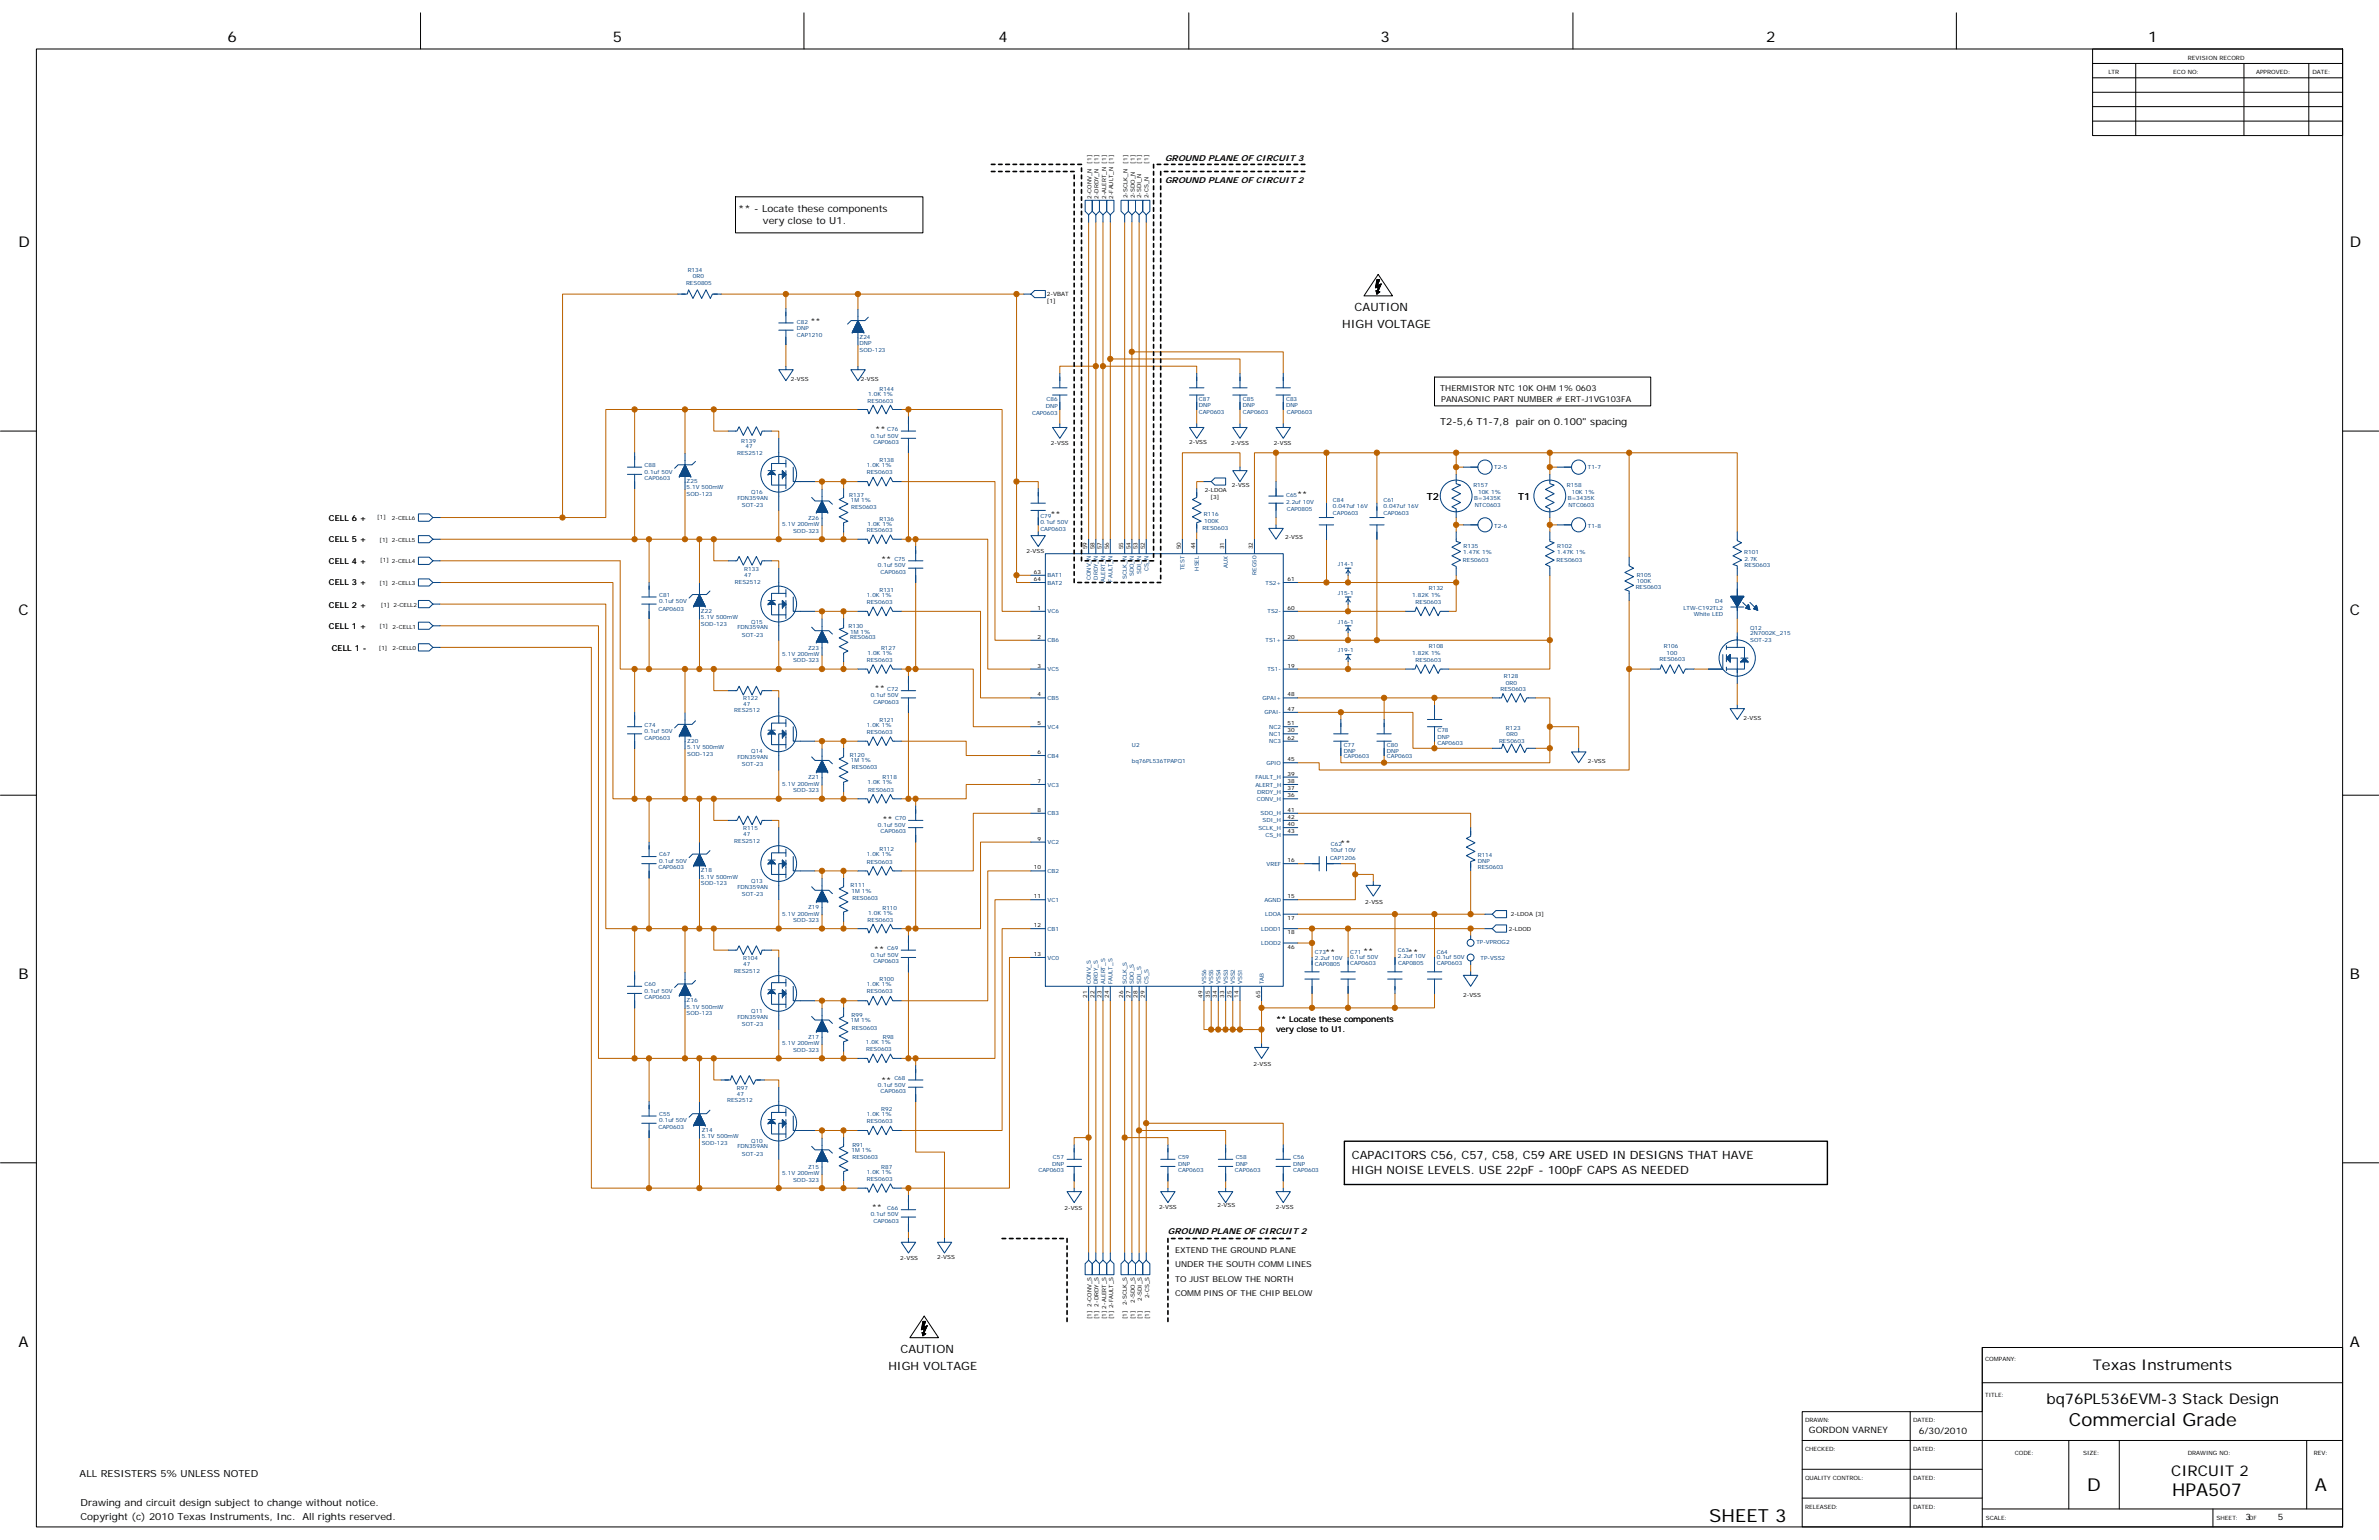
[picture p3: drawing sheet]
<svg xmlns="http://www.w3.org/2000/svg" width="432mm" height="279mm" viewBox="0 0 432 279" stroke-linecap="round" stroke-linejoin="round" font-family="sans-serif">
<defs><g id="words">
<g font-size="3.3">
<text x="375.5" y="258.7">Commercial Grade</text>
<text x="310.2" y="276.1">SHEET 3</text>
</g>
<g font-size="3.2">
<text x="378.8" y="270.4">D</text>
<text x="394.2" y="271.5">HPA507</text>
<text x="420.2" y="270.4">A</text>
</g>
<g font-size="2.7">
<text x="41.3" y="7.6">6</text>
<text x="111.3" y="7.6">5</text>
<text x="181.3" y="7.6">4</text>
<text x="250.6" y="7.6">3</text>
<text x="320.6" y="7.6">2</text>
<text x="389.9" y="7.6">1</text>
<text x="3.3" y="44.9">D</text>
<text x="426.5" y="44.9">D</text>
<text x="3.3" y="111.5">C</text>
<text x="426.5" y="111.5">C</text>
<text x="3.3" y="177.6">B</text>
<text x="426.5" y="177.6">B</text>
<text x="3.3" y="244.3">A</text>
<text x="426.5" y="244.3">A</text>
<text x="379.9" y="248.6">Texas Instruments</text>
<text x="371.5" y="254.6">bq76PL536EVM-3 Stack Design</text>
<text x="394.1" y="267.7">CIRCUIT 2</text>
</g>
<g font-size="2.1">
<text x="243.6" y="59.5">HIGH VOLTAGE</text>
<text x="245.9" y="56.5">CAUTION</text>
<text x="245.3" y="210.3">CAPACITORS C56, C57, C58, C59 ARE USED IN DESIGNS THAT HAVE</text>
<text x="245.3" y="213">HIGH NOISE LEVELS. USE 22pF - 100pF CAPS AS NEEDED</text>
<text x="163.4" y="245.5">CAUTION</text>
<text x="161.2" y="248.5">HIGH VOLTAGE</text>
</g>
<g font-size="1.8">
<text x="134" y="38.5">** - Locate these components</text>
<text x="138.5" y="40.7">very close to U1.</text>
<text x="261.4" y="77">T2-5,6 T1-7,8</text>
<text x="275.2" y="77">pair on 0.100&quot; spacing</text>
<text x="259" y="90.8">T2</text>
<text x="275.6" y="90.6">T1</text>
<text x="14.5" y="267.9">ALL RESISTERS 5% UNLESS NOTED</text>
<text x="14.6" y="273.3">Drawing and circuit design subject to change without notice.</text>
<text x="14.6" y="275.7">Copyright (c) 2010 Texas Instruments, Inc.</text>
<text x="54.9" y="275.7">All rights reserved.</text>
</g>
<g font-size="1.6">
<text x="328.3" y="260">GORDON VARNEY</text>
<text x="348.3" y="260.1">6/30/2010</text>
<text x="407.5" y="275.7">3</text>
<text x="413.4" y="275.7">5</text>
</g>
<g font-size="1.5">
<text x="211.5" y="29.3">GROUND PLANE OF CIRCUIT 3</text>
<text x="211.5" y="33.2">GROUND PLANE OF CIRCUIT 2</text>
<text x="147.1" y="58.8">**</text>
<text x="261.4" y="70.9">THERMISTOR NTC 10K OHM 1% 0603</text>
<text x="261.6" y="72.9">PANASONIC PART NUMBER # ERT-J1VG103FA</text>
<text x="158.9" y="78.3">**</text>
<text x="59.7" y="94.6">CELL 6 +</text>
<text x="190.6" y="93.8">**</text>
<text x="235.4" y="90.1">**</text>
<text x="59.7" y="98.3">CELL 5 +</text>
<text x="59.7" y="102.3">CELL 4 +</text>
<text x="59.7" y="106.2">CELL 3 +</text>
<text x="159.9" y="102">**</text>
<text x="59.7" y="110.3">CELL 2 +</text>
<text x="59.7" y="114.2">CELL 1 +</text>
<text x="60.2" y="118.1">CELL 1 -</text>
<text x="158.8" y="125.4">**</text>
<text x="160.2" y="149.1">**</text>
<text x="243.2" y="153.6">**</text>
<text x="158.6" y="172.8">**</text>
<text x="240.5" y="173.2">**</text>
<text x="247.4" y="173.1">**</text>
<text x="255.5" y="173.2">**</text>
<text x="231.6" y="185.5">** Locate these components</text>
<text x="231.6" y="187.3">very close to U1.</text>
<text x="159.9" y="196.5">**</text>
<text x="158.2" y="219.5">**</text>
<text x="212" y="223.8">GROUND PLANE OF CIRCUIT 2</text>
<text x="213.3" y="227.3">EXTEND THE GROUND PLANE</text>
<text x="213.3" y="230">UNDER THE SOUTH COMM LINES</text>
<text x="213.3" y="232.6">TO JUST BELOW THE NORTH</text>
<text x="213.3" y="235.2">COMM PINS OF THE CHIP BELOW</text>
</g>
<g font-size="1.1">
<text x="397.1" y="10.8">REVISION RECORD</text>
<text x="382.7" y="13.5">LTR</text>
<text x="394.5" y="13.5">ECO NO:</text>
<text x="409.5" y="13.5">APPROVED:</text>
<text x="419.7" y="13.5">DATE:</text>
<text x="190" y="53.6">2-VBAT</text>
<text x="190" y="54.9">[1]</text>
<text x="360.3" y="247">COMPANY:</text>
<text x="360.3" y="253.5">TITLE:</text>
<text x="327.6" y="263.3">CHECKED:</text>
<text x="327.6" y="258.1">DRAWN:</text>
<text x="347.2" y="263.3">DATED:</text>
<text x="347.2" y="258.1">DATED:</text>
<text x="365.7" y="263.9">CODE:</text>
<text x="378.1" y="263.9">SIZE:</text>
<text x="397.1" y="263.9">DRAWING NO:</text>
<text x="420" y="263.9">REV:</text>
<text x="327.6" y="268.5">QUALITY CONTROL:</text>
<text x="347.2" y="268.5">DATED:</text>
<text x="327.6" y="273.8">RELEASED:</text>
<text x="347.2" y="273.8">DATED:</text>
<text x="360.4" y="275.7">SCALE:</text>
<text x="402.3" y="275.7">SHEET:</text>
<text x="408.2" y="275.7">OF</text>
</g>
<g font-size="1">
<text x="198.1" y="29.7" transform="rotate(-90 198.1 29.7)">[1]</text>
<text x="199.4" y="29.7" transform="rotate(-90 199.4 29.7)">[1]</text>
<text x="204.6" y="29.7" transform="rotate(-90 204.6 29.7)">[1]</text>
<text x="206" y="29.7" transform="rotate(-90 206 29.7)">[1]</text>
<text x="207.1" y="29.7" transform="rotate(-90 207.1 29.7)">[1]</text>
<text x="208.5" y="29.7" transform="rotate(-90 208.5 29.7)">[1]</text>
<text x="204.6" y="36" transform="rotate(-90 204.6 36)">2-SCLK_N</text>
<text x="206" y="36" transform="rotate(-90 206 36)">2-SDO_N</text>
<text x="207.1" y="36" transform="rotate(-90 207.1 36)">2-SDI_N</text>
<text x="208.5" y="36" transform="rotate(-90 208.5 36)">2-CS_N</text>
<text x="198.1" y="36.1" transform="rotate(-90 198.1 36.1)">2-CONV_N</text>
<text x="199.4" y="36.1" transform="rotate(-90 199.4 36.1)">2-DRDY_N</text>
<text x="200.7" y="36.1" transform="rotate(-90 200.7 36.1)">2-ALERT_N [1]</text>
<text x="202" y="36.1" transform="rotate(-90 202 36.1)">2-FAULT_N [1]</text>
<text x="143.5" y="69.1">2-VSS</text>
<text x="156.2" y="69.1">2-VSS</text>
<text x="190.8" y="80.7">2-VSS</text>
<text x="215.9" y="80.6">2-VSS</text>
<text x="223.5" y="80.7">2-VSS</text>
<text x="231.2" y="80.8">2-VSS</text>
<text x="218.7" y="89.2">2-LDOA</text>
<text x="223.6" y="88.4">2-VSS</text>
<text x="68.5" y="94.2">[1]</text>
<text x="71.1" y="94.3">2-CELL6</text>
<text x="219.7" y="90.5">[3]</text>
<text x="68.9" y="98.3">[1] 2-CELL5</text>
<text x="186.3" y="100.3">2-VSS</text>
<text x="197.3" y="99.7" transform="rotate(-90 197.3 99.7)">59</text>
<text x="198.6" y="99.7" transform="rotate(-90 198.6 99.7)">58</text>
<text x="199.9" y="99.7" transform="rotate(-90 199.9 99.7)">57</text>
<text x="201.3" y="99.7" transform="rotate(-90 201.3 99.7)">56</text>
<text x="203.9" y="99.7" transform="rotate(-90 203.9 99.7)">55</text>
<text x="205.2" y="99.7" transform="rotate(-90 205.2 99.7)">54</text>
<text x="206.5" y="99.7" transform="rotate(-90 206.5 99.7)">53</text>
<text x="207.8" y="99.7" transform="rotate(-90 207.8 99.7)">52</text>
<text x="214.3" y="99.7" transform="rotate(-90 214.3 99.7)">50</text>
<text x="216.9" y="99.7" transform="rotate(-90 216.9 99.7)">44</text>
<text x="222.2" y="99.7" transform="rotate(-90 222.2 99.7)">31</text>
<text x="227.4" y="99.7" transform="rotate(-90 227.4 99.7)">32</text>
<text x="233.3" y="97.8">2-VSS</text>
<text x="68.9" y="106.1">[1] 2-CELL3</text>
<text x="69" y="102">[1] 2-CELL4</text>
<text x="187.6" y="104.1">63</text>
<text x="187.6" y="105.4">64</text>
<text x="233.7" y="105.4">61</text>
<text x="68.9" y="113.9">[1]</text>
<text x="69.1" y="110.1">[1] 2-CELL2</text>
<text x="188.3" y="110.6">1</text>
<text x="233.7" y="110.6">60</text>
<text x="68.8" y="117.9">[1]</text>
<text x="71.3" y="114">2-CELL1</text>
<text x="71.3" y="117.9">2-CELL0</text>
<text x="188.3" y="115.9">2</text>
<text x="233.7" y="115.9">20</text>
<text x="188.3" y="121.1">3</text>
<text x="233.7" y="121.1">19</text>
<text x="188.3" y="126.3">4</text>
<text x="188.3" y="131.6">5</text>
<text x="233.7" y="128.9">47</text>
<text x="233.7" y="126.3">48</text>
<text x="233.7" y="131.6">51</text>
<text x="316.4" y="130.7">2-VSS</text>
<text x="188.3" y="136.8">6</text>
<text x="233.7" y="132.9">30</text>
<text x="233.7" y="134.2">62</text>
<text x="188.3" y="142">7</text>
<text x="233.7" y="143.4">37</text>
<text x="233.7" y="142">38</text>
<text x="233.7" y="140.7">39</text>
<text x="233.7" y="138.1">45</text>
<text x="288.2" y="138.4">2-VSS</text>
<text x="188.3" y="147.3">8</text>
<text x="233.7" y="144.7">36</text>
<text x="233.7" y="149.9">40</text>
<text x="233.7" y="147.3">41</text>
<text x="233.7" y="148.6">42</text>
<text x="188.3" y="152.5">9</text>
<text x="233.7" y="151.2">43</text>
<text x="187.6" y="157.7">10</text>
<text x="233.7" y="156.4">16</text>
<text x="187.6" y="163">11</text>
<text x="233.7" y="163">15</text>
<text x="233.7" y="166.9">17</text>
<text x="247.8" y="164">2-VSS</text>
<text x="274.2" y="166.2">2-LDOA [3]</text>
<text x="187.6" y="168.2">12</text>
<text x="187.6" y="173.4">13</text>
<text x="233.7" y="169.5">18</text>
<text x="233.7" y="172.1">46</text>
<text x="273.9" y="168.9">2-LDOD</text>
<text x="197.3" y="181" transform="rotate(-90 197.3 181)">21</text>
<text x="198.6" y="181" transform="rotate(-90 198.6 181)">22</text>
<text x="199.9" y="181" transform="rotate(-90 199.9 181)">23</text>
<text x="201.3" y="181" transform="rotate(-90 201.3 181)">24</text>
<text x="203.9" y="181" transform="rotate(-90 203.9 181)">26</text>
<text x="205.2" y="181" transform="rotate(-90 205.2 181)">27</text>
<text x="206.5" y="181" transform="rotate(-90 206.5 181)">28</text>
<text x="207.8" y="181" transform="rotate(-90 207.8 181)">29</text>
<text x="218.3" y="181" transform="rotate(-90 218.3 181)">49</text>
<text x="219.6" y="181" transform="rotate(-90 219.6 181)">35</text>
<text x="220.9" y="181" transform="rotate(-90 220.9 181)">34</text>
<text x="222.2" y="181" transform="rotate(-90 222.2 181)">33</text>
<text x="223.5" y="181" transform="rotate(-90 223.5 181)">25</text>
<text x="224.8" y="181" transform="rotate(-90 224.8 181)">14</text>
<text x="228.7" y="181" transform="rotate(-90 228.7 181)">65</text>
<text x="265.6" y="180.9">2-VSS</text>
<text x="227.5" y="193.4">2-VSS</text>
<text x="193.2" y="219.6">2-VSS</text>
<text x="210.4" y="219.4">2-VSS</text>
<text x="221" y="218.9">2-VSS</text>
<text x="231.6" y="219.4">2-VSS</text>
<text x="163.4" y="228.6">2-VSS</text>
<text x="170.1" y="228.5">2-VSS</text>
<text x="198.1" y="239.4" transform="rotate(-90 198.1 239.4)">[1] 2-CONV_S</text>
<text x="199.4" y="239.4" transform="rotate(-90 199.4 239.4)">[1]</text>
<text x="199.4" y="237" transform="rotate(-90 199.4 237)">2-DRDY_S</text>
<text x="200.7" y="239.4" transform="rotate(-90 200.7 239.4)">[1] 2-ALERT_S</text>
<text x="202" y="239.4" transform="rotate(-90 202 239.4)">[1] 2-FAULT_S</text>
<text x="204.5" y="239.4" transform="rotate(-90 204.5 239.4)">[1]</text>
<text x="204.5" y="236.8" transform="rotate(-90 204.5 236.8)">2-SCLK_S</text>
<text x="206" y="239.4" transform="rotate(-90 206 239.4)">[1]</text>
<text x="206" y="236.4" transform="rotate(-90 206 236.4)">2-SDO_S</text>
<text x="207.3" y="239.4" transform="rotate(-90 207.3 239.4)">[1]</text>
<text x="207.3" y="236" transform="rotate(-90 207.3 236)">2-SDI_S</text>
<text x="208.6" y="239.4" transform="rotate(-90 208.6 239.4)">[1]</text>
<text x="208.6" y="235.5" transform="rotate(-90 208.6 235.5)">2-CS_S</text>
</g>
<g font-size="1" fill="#004080">
<text x="124.5" y="51.7">RES0805</text>
<text x="124.8" y="49.3">R134</text>
<text x="125.8" y="50.5">0R0</text>
<text x="144.6" y="58.7">C82</text>
<text x="144.6" y="59.9">DNP</text>
<text x="144.6" y="61.2">CAP1210</text>
<text x="156" y="61.5">Z24</text>
<text x="156" y="62.6">DNP</text>
<text x="156" y="63.8">SOD-123</text>
<text x="157.6" y="71.8">1.0K 1%</text>
<text x="159.6" y="70.9">R144</text>
<text x="157.5" y="73.1">RES0603</text>
<text x="187.3" y="75.2">CAP0603</text>
<text x="189.8" y="74">DNP</text>
<text x="189.9" y="72.8">C86</text>
<text x="217.6" y="72.7">C87</text>
<text x="217.6" y="73.9">DNP</text>
<text x="217.6" y="75.1">CAP0603</text>
<text x="225.6" y="72.7">C85</text>
<text x="225.6" y="73.9">DNP</text>
<text x="225.6" y="75.1">CAP0603</text>
<text x="233.4" y="72.7">C83</text>
<text x="233.4" y="73.9">DNP</text>
<text x="233.6" y="75.1">CAP0603</text>
<text x="133.8" y="82.5">RES2512</text>
<text x="134.5" y="80.3">R139</text>
<text x="135.3" y="81.2">47</text>
<text x="158" y="79.4">0.1uf 50V</text>
<text x="158.5" y="80.6">CAP0603</text>
<text x="159.6" y="83.8">R138</text>
<text x="161" y="78.2">C76</text>
<text x="117" y="84.8">C88</text>
<text x="117" y="87.1">CAP0603</text>
<text x="117" y="85.9">0.1uf 50V</text>
<text x="124.6" y="87.6">Z25</text>
<text x="124.6" y="88.8">5.1V 500mW</text>
<text x="136.4" y="89.6">Q16</text>
<text x="157.3" y="84.8">1.0K 1%</text>
<text x="157.3" y="86.1">RES0603</text>
<text x="267.4" y="88.4">R157</text>
<text x="268.3" y="89.7">10K 1%</text>
<text x="271.2" y="85.1">T2-5</text>
<text x="284.4" y="88.4">R158</text>
<text x="285.3" y="89.7">10K 1%</text>
<text x="288.2" y="85.1">T1-7</text>
<text x="124.6" y="90">SOD-123</text>
<text x="133.8" y="90.7">FDN359AN</text>
<text x="134.7" y="91.9">SOT-23</text>
<text x="142" y="95.5">5.1V 200mW</text>
<text x="146.7" y="94.3">Z26</text>
<text x="154.1" y="90.1">R137</text>
<text x="154.4" y="91">1M 1%</text>
<text x="154.5" y="92.3">RES0603</text>
<text x="157.4" y="95.4">1.0K 1%</text>
<text x="159.6" y="94.4">R136</text>
<text x="188.8" y="93.9">C79</text>
<text x="188.8" y="95.1">0.1uf 50V</text>
<text x="218.5" y="93.6">R116</text>
<text x="218.6" y="94.8">100K</text>
<text x="233.4" y="90.1">C65</text>
<text x="233.4" y="91.4">2.2uf 10V</text>
<text x="233.6" y="92.7">CAP0805</text>
<text x="241.9" y="91">C84</text>
<text x="241.9" y="93.4">CAP0603</text>
<text x="241.9" y="92.2">0.047uf 16V</text>
<text x="251.1" y="91">C61</text>
<text x="251.1" y="93.4">CAP0603</text>
<text x="251.1" y="92.2">0.047uf 16V</text>
<text x="267.6" y="90.8">B=3435K</text>
<text x="267.7" y="91.9">NTC0603</text>
<text x="271.2" y="95.7">T2-6</text>
<text x="284.6" y="90.8">B=3435K</text>
<text x="284.7" y="91.9">NTC0603</text>
<text x="288.2" y="95.7">T1-8</text>
<text x="144" y="96.6">SOD-323</text>
<text x="157.3" y="96.5">RES0603</text>
<text x="162.3" y="101.7">C75</text>
<text x="188.8" y="96.3">CAP0603</text>
<text x="218.3" y="96.1">RES0603</text>
<text x="265.5" y="101.9">RES0603</text>
<text x="265.6" y="100.5">1.47K 1%</text>
<text x="265.6" y="99.3">R135</text>
<text x="282.5" y="101.9">RES0603</text>
<text x="282.6" y="100.5">1.47K 1%</text>
<text x="282.7" y="99.3">R102</text>
<text x="316.6" y="100.6">R101</text>
<text x="316.6" y="101.7">2.7K</text>
<text x="133.4" y="105.9">RES2512</text>
<text x="135.1" y="103.6">R133</text>
<text x="135.1" y="104.6">47</text>
<text x="159.3" y="102.9">0.1uf 50V</text>
<text x="159.6" y="107.4">R131</text>
<text x="159.8" y="104.1">CAP0603</text>
<text x="190.1" y="104.8">BAT1</text>
<text x="190.1" y="106.1">BAT2</text>
<text x="198" y="105.2" transform="rotate(-90 198 105.2)">CONV_N</text>
<text x="199.3" y="105.2" transform="rotate(-90 199.3 105.2)">DRDY_N</text>
<text x="200.6" y="105.5" transform="rotate(-90 200.6 105.5)">ALERT_N</text>
<text x="201.9" y="105.5" transform="rotate(-90 201.9 105.5)">FAULT_N</text>
<text x="204.5" y="105" transform="rotate(-90 204.5 105)">SCLK_N</text>
<text x="205.8" y="104.5" transform="rotate(-90 205.8 104.5)">SDO_N</text>
<text x="207.1" y="104.2" transform="rotate(-90 207.1 104.2)">SDI_N</text>
<text x="208.4" y="103.7" transform="rotate(-90 208.4 103.7)">CS_N</text>
<text x="215" y="103.5" transform="rotate(-90 215 103.5)">TEST</text>
<text x="217.6" y="103.5" transform="rotate(-90 217.6 103.5)">HSEL</text>
<text x="222.8" y="103" transform="rotate(-90 222.8 103)">AUX</text>
<text x="228.1" y="104.3" transform="rotate(-90 228.1 104.3)">REG50</text>
<text x="229.7" y="106.1">TS2+</text>
<text x="242.8" y="102.7">J14-1</text>
<text x="242.8" y="107.9">J15-1</text>
<text x="259.3" y="107.1">R132</text>
<text x="296.9" y="106.8">RES0603</text>
<text x="297.1" y="104.6">R105</text>
<text x="297.1" y="105.8">100K</text>
<text x="316.7" y="103">RES0603</text>
<text x="119.5" y="110.8">CAP0603</text>
<text x="119.6" y="108.3">C81</text>
<text x="119.6" y="109.5">0.1uf 50V</text>
<text x="127.2" y="111.2">Z22</text>
<text x="127.2" y="112.4">5.1V 500mW</text>
<text x="127.2" y="113.5">SOD-123</text>
<text x="136.4" y="113.1">Q15</text>
<text x="154" y="113.9">R130</text>
<text x="157.3" y="108.3">1.0K 1%</text>
<text x="157.3" y="109.6">RES0603</text>
<text x="190.1" y="111.3">VC6</text>
<text x="230.1" y="111.3">TS2-</text>
<text x="242.8" y="113.1">J16-1</text>
<text x="256.3" y="108.3">1.82K 1%</text>
<text x="256.9" y="109.6">RES0603</text>
<text x="305.5" y="110.6">LTW-C192TL2</text>
<text x="307.4" y="111.8">White LED</text>
<text x="311.3" y="109.3">D4</text>
<text x="133.8" y="114.2">FDN359AN</text>
<text x="134.7" y="115.5">SOT-23</text>
<text x="142" y="119">5.1V 200mW</text>
<text x="146.7" y="117.9">Z23</text>
<text x="154.3" y="116">RES0603</text>
<text x="154.3" y="115">1M 1%</text>
<text x="157.4" y="118.8">1.0K 1%</text>
<text x="159.9" y="117.9">R127</text>
<text x="190.1" y="116.5">CB6</text>
<text x="229.7" y="116.5">TS1+</text>
<text x="242.8" y="118.4">J19-1</text>
<text x="256.3" y="118.8">1.82K 1%</text>
<text x="259.3" y="117.6">R108</text>
<text x="301.2" y="119.9">RES0603</text>
<text x="302" y="117.6">R106</text>
<text x="302.5" y="118.8">100</text>
<text x="317.6" y="115.2">2N7002K_215</text>
<text x="317.7" y="114.3">Q12</text>
<text x="317.7" y="116.4">SOT-23</text>
<text x="144" y="120.2">SOD-323</text>
<text x="157.3" y="120.1">RES0603</text>
<text x="161" y="125.3">C72</text>
<text x="190.1" y="121.8">VC5</text>
<text x="230.1" y="121.8">TS1-</text>
<text x="256.9" y="120.1">RES0603</text>
<text x="272.3" y="125.4">RES0603</text>
<text x="272.9" y="123">R128</text>
<text x="273.3" y="124.2">0R0</text>
<text x="117" y="131.8">C74</text>
<text x="133.3" y="129.2">RES2512</text>
<text x="134.9" y="127">R122</text>
<text x="134.9" y="128">47</text>
<text x="157.3" y="131.8">1.0K 1%</text>
<text x="158" y="126.5">0.1uf 50V</text>
<text x="158.5" y="127.7">CAP0603</text>
<text x="159.6" y="130.9">R121</text>
<text x="190.1" y="127">CB5</text>
<text x="229.2" y="127">GPAI+</text>
<text x="229.5" y="129.6">GPAI-</text>
<text x="117" y="134.2">CAP0603</text>
<text x="117" y="133">0.1uf 50V</text>
<text x="124.7" y="134.7">Z20</text>
<text x="124.7" y="135.9">5.1V 500mW</text>
<text x="124.7" y="137.1">SOD-123</text>
<text x="133.8" y="137.7">FDN359AN</text>
<text x="136.4" y="136.7">Q14</text>
<text x="154.3" y="137.3">R120</text>
<text x="157.3" y="133.1">RES0603</text>
<text x="190.1" y="132.2">VC4</text>
<text x="190.1" y="137.5">CB4</text>
<text x="205.4" y="135.5">U2</text>
<text x="230.4" y="133.5">NC1</text>
<text x="230.4" y="132.2">NC2</text>
<text x="230.4" y="134.9">NC3</text>
<text x="243.9" y="135.5">C77</text>
<text x="243.9" y="136.5">DNP</text>
<text x="243.9" y="137.6">CAP0603</text>
<text x="251.7" y="135.5">C80</text>
<text x="251.7" y="136.5">DNP</text>
<text x="251.7" y="137.6">CAP0603</text>
<text x="260.9" y="132.9">C78</text>
<text x="260.9" y="134">DNP</text>
<text x="260.9" y="135.1">CAP0603</text>
<text x="272.1" y="134.7">RES0603</text>
<text x="273.3" y="132.5">R123</text>
<text x="273.5" y="133.5">0R0</text>
<text x="134.7" y="139">SOT-23</text>
<text x="142" y="142.6">5.1V 200mW</text>
<text x="144" y="143.7">SOD-323</text>
<text x="146.7" y="141.4">Z21</text>
<text x="154.4" y="138.2">1M 1%</text>
<text x="154.6" y="139.6">RES0603</text>
<text x="157.4" y="142.3">1.0K 1%</text>
<text x="157.6" y="143.6">RES0603</text>
<text x="160.2" y="141.4">R118</text>
<text x="190.1" y="142.7">VC3</text>
<text x="205.4" y="138.4">bq76PL536TPAPQ1</text>
<text x="227.9" y="142.7">ALERT_H</text>
<text x="227.9" y="141.4">FAULT_H</text>
<text x="228.2" y="144">DRDY_H</text>
<text x="229.9" y="138.8">GPIO</text>
<text x="162.5" y="148.7">C70</text>
<text x="190.1" y="147.9">CB3</text>
<text x="228.1" y="145.3">CONV_H</text>
<text x="228.8" y="147.9">SDO_H</text>
<text x="229.2" y="149.2">SDI_H</text>
<text x="119.6" y="155.4">C67</text>
<text x="133.3" y="152.9">RES2512</text>
<text x="134.9" y="150.7">R115</text>
<text x="134.9" y="151.7">47</text>
<text x="157.3" y="155.4">1.0K 1%</text>
<text x="159.3" y="150">0.1uf 50V</text>
<text x="159.6" y="154.5">R112</text>
<text x="159.8" y="151.2">CAP0603</text>
<text x="190.1" y="153.2">VC2</text>
<text x="228.4" y="150.5">SCLK_H</text>
<text x="229.7" y="151.8">CS_H</text>
<text x="241.4" y="154.6">10uf 10V</text>
<text x="241.6" y="153.6">C62</text>
<text x="268.2" y="155.5">R114</text>
<text x="119.5" y="157.7">CAP0603</text>
<text x="119.6" y="156.6">0.1uf 50V</text>
<text x="127.2" y="158.3">Z18</text>
<text x="127.2" y="159.4">5.1V 500mW</text>
<text x="127.2" y="160.6">SOD-123</text>
<text x="133.8" y="161.3">FDN359AN</text>
<text x="136.4" y="160.2">Q13</text>
<text x="154.4" y="161">R111</text>
<text x="154.6" y="161.9">1M 1%</text>
<text x="157.3" y="156.7">RES0603</text>
<text x="190.1" y="158.4">CB2</text>
<text x="229.9" y="157.1">VREF</text>
<text x="241.4" y="156">CAP1206</text>
<text x="268.2" y="156.6">DNP</text>
<text x="268.2" y="157.6">RES0603</text>
<text x="134.7" y="162.6">SOT-23</text>
<text x="142" y="166.1">5.1V 200mW</text>
<text x="144" y="167.3">SOD-323</text>
<text x="146.7" y="165">Z19</text>
<text x="154.7" y="163.2">RES0603</text>
<text x="157.5" y="167.3">RES0603</text>
<text x="157.6" y="166">1.0K 1%</text>
<text x="160.2" y="165.1">R110</text>
<text x="190.1" y="163.6">VC1</text>
<text x="229.5" y="163.6">AGND</text>
<text x="229.7" y="166.2">LDOA</text>
<text x="158" y="173.6">0.1uf 50V</text>
<text x="161" y="172.4">C69</text>
<text x="190.1" y="168.9">CB1</text>
<text x="228.9" y="168.9">LDOD1</text>
<text x="228.9" y="171.5">LDOD2</text>
<text x="238.7" y="173.2">C73</text>
<text x="245.1" y="173.1">C71</text>
<text x="245.1" y="174">0.1uf 50V</text>
<text x="253.7" y="172.8">C63</text>
<text x="253.7" y="173.8">2.2uf 10V</text>
<text x="260.8" y="173.1">C64</text>
<text x="260.8" y="174">0.1uf 50V</text>
<text x="268" y="171.3">TP-VPROG2</text>
<text x="117" y="178.9">C60</text>
<text x="133.3" y="176.4">RES2512</text>
<text x="134.9" y="174.2">R104</text>
<text x="134.9" y="175.3">47</text>
<text x="157.3" y="178.9">1.0K 1%</text>
<text x="158.5" y="174.8">CAP0603</text>
<text x="159.6" y="178">R100</text>
<text x="190.1" y="174.1">VC0</text>
<text x="198" y="178.5" transform="rotate(-90 198 178.5)">CONV_S</text>
<text x="199.3" y="178.5" transform="rotate(-90 199.3 178.5)">DRDY_S</text>
<text x="200.6" y="178.5" transform="rotate(-90 200.6 178.5)">ALERT_S</text>
<text x="201.9" y="178.5" transform="rotate(-90 201.9 178.5)">FAULT_S</text>
<text x="204.5" y="178.5" transform="rotate(-90 204.5 178.5)">SCLK_S</text>
<text x="205.8" y="178.5" transform="rotate(-90 205.8 178.5)">SDO_S</text>
<text x="207.1" y="178.5" transform="rotate(-90 207.1 178.5)">SDI_S</text>
<text x="208.4" y="178.5" transform="rotate(-90 208.4 178.5)">CS_S</text>
<text x="218.9" y="178.5" transform="rotate(-90 218.9 178.5)">VSS6</text>
<text x="220.2" y="178.5" transform="rotate(-90 220.2 178.5)">VSS5</text>
<text x="221.5" y="178.5" transform="rotate(-90 221.5 178.5)">VSS4</text>
<text x="222.8" y="178.5" transform="rotate(-90 222.8 178.5)">VSS3</text>
<text x="224.1" y="178.5" transform="rotate(-90 224.1 178.5)">VSS2</text>
<text x="225.4" y="178.5" transform="rotate(-90 225.4 178.5)">VSS1</text>
<text x="229.4" y="178.5" transform="rotate(-90 229.4 178.5)">TAB</text>
<text x="238.7" y="175.3">CAP0805</text>
<text x="238.7" y="174.2">2.2uf 10V</text>
<text x="245.1" y="175">CAP0603</text>
<text x="253.8" y="175.1">CAP0805</text>
<text x="260.8" y="175">CAP0603</text>
<text x="268.7" y="174.2">TP-VSS2</text>
<text x="117" y="181.3">CAP0603</text>
<text x="117" y="180.1">0.1uf 50V</text>
<text x="124.6" y="181.8">Z16</text>
<text x="124.6" y="183">5.1V 500mW</text>
<text x="124.6" y="184.2">SOD-123</text>
<text x="133.8" y="184.8">FDN359AN</text>
<text x="136.4" y="183.8">Q11</text>
<text x="154.4" y="185.5">1M 1%</text>
<text x="154.6" y="184.6">R99</text>
<text x="157.3" y="180.2">RES0603</text>
<text x="134.7" y="186.1">SOT-23</text>
<text x="142" y="189.7">5.1V 200mW</text>
<text x="144" y="190.8">SOD-323</text>
<text x="146.7" y="188.5">Z17</text>
<text x="154.6" y="186.8">RES0603</text>
<text x="157.2" y="189.4">1.0K 1%</text>
<text x="157.2" y="190.7">RES0603</text>
<text x="160.2" y="188.5">R98</text>
<text x="133.8" y="197.8">R97</text>
<text x="159.3" y="197.1">0.1uf 50V</text>
<text x="162.3" y="195.9">C68</text>
<text x="119.6" y="202.5">C55</text>
<text x="119.6" y="203.6">0.1uf 50V</text>
<text x="132" y="199.9">RES2512</text>
<text x="133.8" y="198.8">47</text>
<text x="157.3" y="202.5">1.0K 1%</text>
<text x="157.3" y="203.8">RES0603</text>
<text x="159.8" y="198.3">CAP0603</text>
<text x="159.9" y="201.6">R92</text>
<text x="119.5" y="204.8">CAP0603</text>
<text x="127.4" y="205.4">Z14</text>
<text x="127.4" y="206.5">5.1V 500mW</text>
<text x="127.4" y="207.7">SOD-123</text>
<text x="133.8" y="208.3">FDN359AN</text>
<text x="134.7" y="209.7">SOT-23</text>
<text x="136.4" y="207.3">Q10</text>
<text x="154.6" y="209">1M 1%</text>
<text x="154.7" y="208.1">R91</text>
<text x="142" y="213.2">5.1V 200mW</text>
<text x="144" y="214.4">SOD-323</text>
<text x="146.7" y="212">Z15</text>
<text x="154.7" y="210.3">RES0603</text>
<text x="157.3" y="213">1.0K 1%</text>
<text x="157.3" y="214.2">RES0603</text>
<text x="159.9" y="212">R87</text>
<text x="188.5" y="212.7">CAP0603</text>
<text x="191" y="211.5">DNP</text>
<text x="191.1" y="210.3">C57</text>
<text x="213.8" y="210.3">C59</text>
<text x="213.8" y="211.5">DNP</text>
<text x="213.8" y="212.7">CAP0603</text>
<text x="224.2" y="212.7">CAP0603</text>
<text x="224.3" y="210.3">C58</text>
<text x="224.3" y="211.5">DNP</text>
<text x="234.7" y="210.3">C56</text>
<text x="234.7" y="211.5">DNP</text>
<text x="234.7" y="212.7">CAP0603</text>
<text x="158" y="220.7">0.1uf 50V</text>
<text x="158.5" y="221.8">CAP0603</text>
<text x="161" y="219.5">C66</text>
</g>
</g></defs>
<g fill="none" stroke="#bb6200" stroke-width=".18">
<path d="M123 53.4h-20.9v40.5M130.9 53.4h54.9M142.6 53.4v2.6M155.7 53.4v2.7M184.5 53.4v51M197.6 40.3v57.5M198.9 40.3v57.5M200.2 40.3v57.5M201.5 40.3v57.5M204.1 40.3v57.5M205.4 40.3v57.5M206.8 40.3v57.5"/>
<path d="M208 40.3v57.5M115.2 74.3h-5.2v19.6h-7.9M115.2 74.3v7.8M115.2 74.3h40.5M124.3 74.3v8M129.6 74.3v3.9h2.6M140 78.2h1.4v1.3M142.6 62.5v3.9M155.7 62.6v3.8M163.6 74.3h18.3v36.6h5.2M164.9 74.3v1.3M192.4 74.3v2.6"/>
<path d="M198.9 66.4h-6.5v1.3M200.2 66.4h17v1.3M201.5 65.1h23.6v2.6M205.4 63.8h27.5v3.9M217.2 74.3v2.6M225.1 74.3v2.6M232.9 74.3v2.6M79.9 93.9h22.2M79.9 97.8h73.2M115.2 88.7v9.1M117.8 97.8v7.9M124.3 88.8v9"/>
<path d="M127 97.8v8M129.6 97.8v3.9h2.6M141.4 92.6v5.2M147.9 87.4h1.3v1.4M149.2 87.4h3.9M149.2 95.3v2.5M153.1 96.5v1.3h2.6M155.7 87.4h-2.6v1.3M163.6 97.8h1.3M163.6 87.4h17v28.8h6.5M164.9 82.1v15.7h1.3M166.2 97.8h13.1v23.6h7.8"/>
<path d="M166.2 97.8v1.3M184.5 87.4h3.9v1.3M188.4 95.2v1.3M217.2 96.5v1.3M218.5 87.4h-1.3v1.3M225.1 84.8v-2.7h-10.5v15.7M231.6 82.1h49.7M231.6 82.1h-3.9v15.7M231.6 82.1v5.3M231.6 93.9v1.3M240.8 82.1v9.2M240.8 97.8v7.9"/>
<path d="M249.9 82.1v9.2M249.9 97.8v18.4h31.4M264.3 84.8v1.3M264.3 95.2v1.3M264.3 93.9v1.3h1.3M264.3 82.1v2.7h1.3M281.3 93.9v1.3h1.3M281.3 84.8v-2.7h14.4v19M281.3 95.2v1.3M282.6 84.8h-1.3v1.3M295.7 82.1h19.6v14.4M79.9 101.7h32.7v19.7h2.6"/>
<path d="M79.9 117.5h27.4v98.1h10.5M79.9 105.7h31.4v39.2h3.9M79.9 113.5h28.7v78.5h6.6M79.9 109.6h30.1v58.9h5.2M117.8 112.2v9.2h-2.6M127 112.3v9.1M140 101.7h1.4v1.4M141.4 116.2v5.2M147.9 110.9h1.3v1.4M149.2 118.9v2.5h-7.8M149.2 110.9h6.5M153.1 110.9v1.3"/>
<path d="M163.6 110.9h14.4v15.7h9.1M166.2 105.7v15.7M184.5 104.4v1.3h2.6M184.5 104.4h2.6M235.5 110.9h9.2M235.5 105.7h5.3M244.7 105.7h19.6M244.7 104.4v1.3h-3.9M244.7 109.6v1.3h10.4M244.7 114.8v1.4h-9.2M244.7 116.2h5.2M264.3 104.4v6.5h-1.3"/>
<path d="M281.3 104.4v17h-18.3M295.7 108.9v12.5M315.3 104.4v1.3M315.3 112.2v2.6M115.2 121.4v7.8M115.2 135.8v9.1M117.8 121.4h23.6M124.3 121.4v7.9M124.3 135.9v9M129.6 121.4v3.9h2.6M140 125.3h1.4v1.3M141.4 139.7v5.2"/>
<path d="M147.9 134.5h1.3v1.4M149.2 121.4h3.9M149.2 134.5h6.5M153.1 120.1v1.3h2.6M153.1 134.5v1.3M163.6 121.4h1.3M163.6 134.5h11.8v2.6h11.7M164.9 129.2v15.7h1.3M166.2 121.4h-1.3v1.3M166.2 121.4h10.5v10.4h10.4M235.5 121.4h9.2M235.5 129.2h7.9"/>
<path d="M235.5 126.6h24.9M243.4 130.5v-1.3h13.1v6.6h3.9M243.4 137.1v1.3h7.8M244.7 120.1v1.3h10.4M251.2 126.6v3.9M260.4 134.5v1.3h10.4M270.8 126.6h-10.4v1.3M278.7 135.8h2.6M278.7 126.6h2.6v5.2M281.3 135.8v2.6h-30.1v-1.3M281.3 131.8h5.2v4M281.3 131.8v4"/>
<path d="M295.7 121.4h3.9M295.7 121.4v18.3h-56.3v-1.3h-3.9M307.5 121.4h2.6M315.3 124v3.9M115.2 144.9h37.9M117.8 144.9v7.9M117.8 159.3v9.2M127 144.9v8M127 159.4v9.1M129.6 144.9v3.9h2.6M140 148.8h1.4v1.4M147.9 158h5.2"/>
<path d="M149.2 142.4v2.5M149.2 158v1.4M153.1 143.6v1.3h2.6M155.7 158h-2.6v1.3M163.6 144.9h1.3M166.2 144.9v1.3M166.2 152.8v15.7M187.1 152.8h-9.1v15.7h-11.8M187.1 142.3h-11.7v2.6h-9.2M187.1 158h-7.8v23.6h-15.7M187.1 147.6h-10.4v10.4h-13.1M235.5 156.7h1.3"/>
<path d="M235.5 147.6h31.4v2.6M243.4 156.7h2.6v1.9M246 158.6h3.3v1.4M246 158.6v4.6h-10.5M266.9 158v7.9M115.2 168.5h11.8M115.2 168.5v7.8M124.3 168.5v7.9M127 168.5h14.4M129.6 168.5v3.9h2.6M140 172.4h1.4v1.3M141.4 168.5h11.7"/>
<path d="M141.4 163.2v5.3M149.2 166v2.5M153.1 167.2v1.3h2.6M163.6 168.5h1.3M164.9 176.3v15.7h1.3M166.2 168.5h-1.3v1.3M187.1 163.2h-6.5v28.8h-14.4M187.1 173.7h-3.9v41.9h-19.6M187.1 168.5h-5.2v36.6h-18.3M235.5 165.9h17.7v7.8M235.5 168.5h34M235.5 171.1h2.6"/>
<path d="M238.1 168.5v5.2M244.7 168.5v5.2M253.2 165.9h7.2M266.9 165.9h-6.5v7.8M266.9 165.9h2.6M266.9 168.5v1.3M266.9 175v1.3M115.2 192h9.1M115.2 182.9v9.1M117.8 192v7.9M124.3 192h5.3M124.3 183v9"/>
<path d="M127 192v8M129.6 192h23.5M129.6 192v3.9h1.3M138.7 195.9h2.7v1.4M141.4 186.8v5.2M147.9 181.6h1.3v1.4M149.2 189.5v2.5M149.2 181.6h6.5M153.1 190.7v1.3h2.6M153.1 181.6v1.3M163.6 192h1.3M166.2 199.9v9.1h5.2v15.7"/>
<path d="M166.2 192v1.3M197.6 181.6v45.7M198.9 181.6v45.7M200.2 181.6v45.7M201.5 181.6v45.7M204.1 181.6v24.8h7.9v1.3M205.4 181.6v45.7M206.8 181.6v23.5h15.7v2.6M208 181.6v45.7M218.5 181.6v5.2h1.3M219.8 186.8h9.2M219.8 181.6v5.2"/>
<path d="M221.1 181.6v5.2M222.5 181.6v5.2M223.8 181.6v5.2M225.1 181.6v5.2M229 182.9h24.2M229 181.6v5.2M229 186.8v2.6M238.1 180.2v2.7M244.7 180.2v2.7M253.2 180.2v2.7h7.2v-2.7M117.8 206.4v9.2M117.8 215.6h23.6"/>
<path d="M127 206.5v9.1M141.4 210.3v5.3M147.9 205.1h1.3v1.4M149.2 213.1v2.5h-7.8M149.2 205.1h3.9M149.2 215.6h3.9M153.1 214.2v1.4h2.6M155.7 205.1h-2.6v1.3M164.9 215.6v1.3M195 214.2v1.4M197.6 206.4h-2.6v1.3M204.1 206.4v20.9"/>
<path d="M206.8 205.1v22.2M208 203.8h24.9v3.9M212 214.2v1.4M222.5 214.2v1.4M232.9 214.2v1.4M164.9 223.4v1.3"/>
</g>
<g fill="#bb6200" stroke="#bb6200" stroke-width=".18">
<circle cx="222.4" cy="186.8" r=".47"/>
<circle cx="223.7" cy="186.8" r=".48"/>
<circle cx="115.2" cy="74.3" r=".48"/>
<circle cx="264.3" cy="105.7" r=".48"/>
<circle cx="240.8" cy="82.1" r=".48"/>
<circle cx="264.3" cy="82.1" r=".48"/>
<circle cx="184.5" cy="104.4" r=".48"/>
<circle cx="141.3" cy="215.6" r=".47"/>
<circle cx="141.3" cy="192" r=".48"/>
<circle cx="141.3" cy="168.5" r=".47"/>
<circle cx="141.3" cy="121.4" r=".48"/>
<circle cx="184.5" cy="87.4" r=".48"/>
<circle cx="153.1" cy="215.6" r=".47"/>
<circle cx="153.1" cy="192" r=".47"/>
<circle cx="153.1" cy="168.5" r=".47"/>
<circle cx="153.1" cy="144.9" r=".47"/>
<circle cx="153.1" cy="121.4" r=".47"/>
<circle cx="153.1" cy="97.8" r=".47"/>
<circle cx="115.2" cy="97.8" r=".47"/>
<circle cx="115.2" cy="121.4" r=".48"/>
<circle cx="115.2" cy="144.9" r=".48"/>
<circle cx="115.2" cy="168.5" r=".47"/>
<circle cx="115.2" cy="192" r=".48"/>
<circle cx="141.3" cy="144.9" r=".48"/>
<circle cx="141.3" cy="97.8" r=".47"/>
<circle cx="117.8" cy="97.8" r=".47"/>
<circle cx="117.8" cy="144.9" r=".47"/>
<circle cx="117.8" cy="168.5" r=".47"/>
<circle cx="117.8" cy="192" r=".47"/>
<circle cx="117.8" cy="215.6" r=".47"/>
<circle cx="117.8" cy="121.4" r=".47"/>
<circle cx="238.1" cy="168.5" r=".47"/>
<circle cx="221.1" cy="186.8" r=".48"/>
<circle cx="219.8" cy="186.8" r=".48"/>
<circle cx="225.1" cy="186.8" r=".48"/>
<circle cx="229" cy="186.8" r=".48"/>
<circle cx="164.9" cy="74.3" r=".47"/>
<circle cx="164.9" cy="97.8" r=".47"/>
<circle cx="166.2" cy="97.8" r=".47"/>
<circle cx="166.2" cy="121.4" r=".47"/>
<circle cx="164.9" cy="121.4" r=".47"/>
<circle cx="164.9" cy="144.9" r=".47"/>
<circle cx="166.2" cy="144.9" r=".47"/>
<circle cx="166.2" cy="168.5" r=".47"/>
<circle cx="164.9" cy="168.5" r=".47"/>
<circle cx="164.9" cy="192" r=".47"/>
<circle cx="166.2" cy="192" r=".47"/>
<circle cx="238.1" cy="171.1" r=".48"/>
<circle cx="238.1" cy="182.8" r=".48"/>
<circle cx="244.7" cy="182.8" r=".47"/>
<circle cx="240.8" cy="105.7" r=".48"/>
<circle cx="229" cy="182.8" r=".48"/>
<circle cx="249.9" cy="82.1" r=".48"/>
<circle cx="281.3" cy="116.1" r=".47"/>
<circle cx="249.9" cy="116.1" r=".47"/>
<circle cx="244.7" cy="168.5" r=".47"/>
<circle cx="164.9" cy="215.6" r=".47"/>
<circle cx="253.2" cy="165.8" r=".47"/>
<circle cx="246" cy="158.6" r=".48"/>
<circle cx="264.3" cy="84.7" r=".47"/>
<circle cx="264.3" cy="95.2" r=".48"/>
<circle cx="281.3" cy="84.7" r=".47"/>
<circle cx="281.3" cy="95.2" r=".48"/>
<circle cx="295.7" cy="82.1" r=".47"/>
<circle cx="295.7" cy="121.4" r=".47"/>
<circle cx="281.3" cy="82.1" r=".48"/>
<circle cx="266.9" cy="168.5" r=".47"/>
<circle cx="149.2" cy="87.4" r=".48"/>
<circle cx="149.2" cy="97.8" r=".47"/>
<circle cx="149.2" cy="110.9" r=".47"/>
<circle cx="149.2" cy="121.4" r=".48"/>
<circle cx="149.2" cy="134.5" r=".48"/>
<circle cx="149.2" cy="144.9" r=".48"/>
<circle cx="149.2" cy="158" r=".48"/>
<circle cx="149.2" cy="168.5" r=".47"/>
<circle cx="149.2" cy="181.5" r=".47"/>
<circle cx="149.2" cy="192" r=".48"/>
<circle cx="149.2" cy="205.1" r=".48"/>
<circle cx="149.2" cy="215.6" r=".47"/>
<circle cx="153.1" cy="181.5" r=".47"/>
<circle cx="153.1" cy="158" r=".47"/>
<circle cx="153.1" cy="134.5" r=".47"/>
<circle cx="153.1" cy="110.9" r=".47"/>
<circle cx="153.1" cy="87.4" r=".47"/>
<circle cx="153.1" cy="205.1" r=".47"/>
<circle cx="142.6" cy="53.3" r=".48"/>
<circle cx="244.7" cy="105.7" r=".47"/>
<circle cx="244.7" cy="110.9" r=".47"/>
<circle cx="244.7" cy="116.1" r=".47"/>
<circle cx="244.7" cy="121.4" r=".47"/>
<circle cx="260.4" cy="165.8" r=".48"/>
<circle cx="253.2" cy="182.8" r=".47"/>
<circle cx="266.9" cy="165.8" r=".48"/>
<circle cx="102.1" cy="93.9" r=".47"/>
<circle cx="129.6" cy="74.3" r=".48"/>
<circle cx="124.3" cy="74.3" r=".48"/>
<circle cx="124.3" cy="97.8" r=".47"/>
<circle cx="129.6" cy="97.8" r=".47"/>
<circle cx="126.9" cy="97.8" r=".47"/>
<circle cx="126.9" cy="121.4" r=".47"/>
<circle cx="129.6" cy="121.4" r=".48"/>
<circle cx="124.3" cy="121.4" r=".48"/>
<circle cx="124.3" cy="144.9" r=".48"/>
<circle cx="129.6" cy="144.9" r=".48"/>
<circle cx="126.9" cy="144.9" r=".47"/>
<circle cx="126.9" cy="168.5" r=".47"/>
<circle cx="129.6" cy="168.5" r=".47"/>
<circle cx="124.3" cy="168.5" r=".47"/>
<circle cx="124.3" cy="192" r=".48"/>
<circle cx="129.6" cy="192" r=".48"/>
<circle cx="126.9" cy="192" r=".47"/>
<circle cx="126.9" cy="215.6" r=".47"/>
<circle cx="155.7" cy="53.3" r=".48"/>
<circle cx="231.6" cy="82.1" r=".47"/>
<circle cx="198.9" cy="66.4" r=".48"/>
<circle cx="200.2" cy="66.4" r=".47"/>
<circle cx="201.5" cy="65.1" r=".48"/>
<circle cx="205.4" cy="63.8" r=".47"/>
<circle cx="204.1" cy="206.4" r=".47"/>
<circle cx="206.7" cy="205.1" r=".48"/>
<circle cx="208" cy="203.8" r=".47"/>
<circle cx="197.6" cy="206.4" r=".48"/>
<circle cx="184.5" cy="53.3" r=".48"/>
<circle cx="281.3" cy="131.8" r=".48"/>
<circle cx="243.4" cy="129.2" r=".47"/>
<circle cx="260.4" cy="126.6" r=".48"/>
<circle cx="260.4" cy="135.7" r=".48"/>
<circle cx="281.3" cy="135.7" r=".48"/>
<circle cx="251.2" cy="138.4" r=".47"/>
<circle cx="251.2" cy="126.6" r=".48"/>
</g>
<g fill="none" stroke="#004080" stroke-width=".18">
<path d="M197.6 39l-.6-.7v-2h1.2v2l-.6 .7v1.3M198.9 39l-.7-.7v-2h1.4v2l-.7 .7v1.3M200.2 39l-.6-.7v-2h1.3v2l-.7 .7v1.3M201.5 39l-.6-.7v-2h1.3v2l-.7 .7v1.3M204.1 39l-.6-.7v-2h1.3v2l-.7 .7v1.3M205.4 39l-.6-.7v-2h1.3v2l-.7 .7v1.3M206.8 39l-.7-.7v-2h1.3v2l-.6 .7v1.3M208 39l-.6-.7v-2h1.3v2l-.7 .7v1.3M123 53.4h1.7l.3-.8 .8 1.5 .8-1.5 .8 1.5 .7-1.5 .8 1.5 .4-.7h1.6M141.4 58.6h2.6M141.4 59.9h2.6M142.6 56v2.6"/>
<path d="M142.6 59.9v2.6M154.8 60v.3M154.9 59.9h1.7M154.9 59.8h1.6M154.9 59.7v.6M155 59.6h1.5M155.1 59.5h1.3M155.1 59.5v.8M155.2 59.4h1.1M155.2 59.2h1.1v1.1M155.2 59.2v1.1M155.3 59.1h.9"/>
<path d="M155.3 59h.8M155.3 58.9v1.4M155.4 58.8h.7M155.5 58.7h.5v1.6M155.5 58.7v1.6M155.5 58.6h.5M155.6 58.5h.3v1.8M155.6 58.4v1.9M155.7 58.3h.1M155.7 58.2l1.1 2.1h-2.1zM155.7 58.2h.1M155.7 58.2h-1.2l-.7 .6"/>
<path d="M155.7 56.1v6.5M156.1 58.9v1.4M156.4 59.5v.8M156.5 59.7v.6M156.6 60v.3M157.6 57.6l-.6 .6h-1.3M185.8 53.4h1.3l.7 .6h1.9v-1.3h-1.9l-.7 .7M132.2 78.2h1.6l.4-.8 .7 1.6 .8-1.6 .8 1.6 .8-1.6 .8 1.6 .2-.8h1.7M141.4 79.5v4.6M142.6 66.4v.7h-1.2l1.2 2 1.4-2h-1.4M154.7 60.3h.1M154.7 60.2h2"/>
<path d="M154.8 60h1.8M155.7 74.3h1.7l.3 .8 .8-1.6 .8 1.6 .7-1.6 .8 1.6 .8-1.6 .4 .8h1.6M155.7 66.4v.7h-1.3l1.3 2 1.4-2h-1.4M156.8 60.3h.1M163.6 78.2h2.6M163.6 79.5h2.6M164.9 75.6v2.6M164.9 79.5v2.6M191.1 70.4h2.6M191.1 71.7h2.6M192.4 76.9v.7h1.3l-1.3 1.9-1.3-1.9h1.3M192.4 67.7v2.7"/>
<path d="M192.4 71.7v2.6M215.9 70.4h2.6M215.9 71.7h2.6M217.2 76.9v.7h1.3l-1.3 1.9-1.3-1.9h1.3M217.2 67.7v2.7M217.2 71.7v2.6M223.8 70.4h2.6M223.8 71.7h2.6M225.1 76.9v.7h1.3l-1.3 1.9-1.3-1.9h1.3M225.1 67.7v2.7M225.1 71.7v2.6M231.6 70.4h2.6"/>
<path d="M231.6 71.7h2.6M232.9 76.9v.7h1.3l-1.3 1.9-1.3-1.9h1.3M232.9 67.7v2.7M232.9 71.7v2.6M78.6 97.8l-.7-.6h-2v1.3h2l.7-.7h1.3M78.6 93.9l-.7-.7h-2v1.4h2l.7-.7h1.3M113.9 86.1h2.6M113.9 84.8h2.6M115.2 82.1v2.7M115.2 86.1v2.6M123.3 86.4h.1M123.3 86.3h2"/>
<path d="M123.4 86.2h1.8v.2M123.4 86.1v.3M123.5 86.1h1.7M123.5 85.9h1.6M123.5 85.9v.5M123.6 85.8h1.5M123.7 85.7h1.3M123.7 85.6v.8M123.7 85.6h1.2M123.8 85.4h1.1M123.8 85.3v1.1M123.9 85.3h.9"/>
<path d="M124 85.1h.7v1.3M124 85.1v1.3M124 85h.7M124.1 84.9h.5M124.1 84.8v1.6M124.1 84.8h.5M124.2 84.6h.3M124.2 84.5v1.9M124.2 84.5h.2M124.3 84.3l1.1 2.1h-2.1zM124.3 84.3h.1M124.3 82.3v6.5"/>
<path d="M124.5 84.6v1.8M124.6 84.9v1.5M124.9 85.4v1M125 85.6v.8M125.1 85.9v.5M125.4 86.4h.1M126.2 83.7l-.6 .6h-2.5l-.7 .7M139.4 86.1h.1M139.4 86.1h1.3M139.4 85.4h1.3M139.5 86.1v-.2h1.1v.2M139.7 86.1v-.3h.7v.3"/>
<path d="M139.8 86.1v-.4h.5v.4M139.9 86.1v-.5h.3v.5M140 85.4v2.6h2.6M140 85.4l.7 .7h-1.3zM140 85.4h.1M140.7 86.1h.1M142 85.4l.6 .7-.6 .6zM142 86.7h.1M142 85.4h.1M142 85.4v1.3M142 85.6h.1v1M142 85.7h.3v.8"/>
<path d="M142 85.8h.4v.5h-.4M142 85.9h.5v.3h-.5M142 86.6h.2M142 86.5h.3M142.6 84.1h-2.6v1.3M142.6 86.1h.1M142.6 83.4v1.4M142.6 85.4v3.3M142.6 86.1h-1.2v6.5M144 84.8v2.6h3.9M147.3 90.3l.6 .6h1.3M148.2 93h.1"/>
<path d="M148.2 92.9h2M148.3 92.7h1.8M148.3 92.7v.3M148.3 92.6h1.8M148.4 93v-.5h1.6v.5M148.5 92.3h1.4M148.5 92.2h1.4M148.5 92.2v.8M148.6 92.1h1.2M148.7 91.8h.9M148.8 91.7h.8M148.8 91.7v1.3"/>
<path d="M148.8 91.6h.7M148.9 91.4h.6M148.9 91.4v1.6M149 91.3h.4M149.1 91h.2M149.2 90.9h.1M149.2 90.9h1.3l.6 .6M149.2 88.8v6.5M149.2 90.9l1 2.1h-2zM149.3 91.2h-.2v1.8M149.3 91.1v1.9M149.5 91.4v1.6"/>
<path d="M149.6 91.7v1.3M149.7 91.9h-1v1.1M149.7 91.9v1.1M149.9 92.2v.8M150.1 92.7v.3M150.2 93h.1M153.1 88.7v1.6l-.8 .3 1.6 .8-1.6 .8 1.6 .8-1.6 .8 1.6 .8-.8 .2v1.7M155.7 97.8h1.7l.3 .8 .8-1.6 .8 1.6 .7-1.6 .8 1.6 .8-1.6 .4 .8h1.6M155.7 87.4h1.7l.3 .8 .8-1.6 .8 1.6 .7-1.6 .8 1.6 .8-1.6 .4 .8h1.6M166.2 99.1v2.6M187.1 91.3h2.6M187.1 92.6h2.6"/>
<path d="M188.4 96.5v.7h-1.3l1.3 1.9 1.3-1.9h-1.3M188.4 88.7v2.6M188.4 92.6v2.6M197.6 97.8v2.7M198.9 97.8v2.7M200.2 97.8v2.7M201.5 97.8v2.7M204.1 97.8v2.7M205.4 97.8v2.7M206.8 97.8v2.7M208 97.8v2.7M214.6 97.8v2.7"/>
<path d="M217.2 88.7v1.6l-.8 .3 1.6 .8-1.6 .8 1.6 .8-1.6 .8 1.6 .8-.8 .2v1.7M217.2 97.8v2.7M218.5 87.4h1.3l.7 .6h2v-1.3h-2l-.7 .7M222.5 97.8v2.7M225.1 84.8v.6h-1.3l1.3 2 1.3-2h-1.3M227.7 97.8v2.7M230.3 90h2.6M230.3 91.3h2.6M231.6 95.2v.7h-1.3l1.3 1.9 1.3-1.9h-1.3M231.6 87.4v2.6M231.6 91.3v2.6M239.4 93.9h2.7"/>
<path d="M239.4 95.2h2.7M240.8 91.3v2.6M240.8 95.2v2.6M248.6 93.9h2.6M248.6 95.2h2.6M249.9 91.3v2.6M249.9 95.2v2.6M264.3 86.1v1.7l.8 .2-1.6 .8 1.6 .8-1.6 .8 1.6 .8-1.6 .7 .8 .4v1.6M264.3 96.5v1.7l.8 .3-1.6 .8 1.6 .8-1.6 .7 1.6 .8-1.6 .8 .8 .4v1.6M265.6 84.8h2.6M265.6 95.2h2.6M281.3 86.1v1.7l.8 .2-1.6 .8 1.6 .8-1.6 .8 1.6 .8-1.6 .7 .8 .4v1.6"/>
<path d="M281.3 96.5v1.7l.8 .3-1.6 .8 1.6 .8-1.6 .7 1.6 .8-1.6 .8 .8 .4v1.6M282.6 84.8h2.6M282.6 95.2h2.6M315.3 96.5v1.6l.8 .4-1.6 .8 1.6 .8-1.6 .7 1.6 .8-1.6 .8 .8 .3v1.7M78.6 113.5l-.7-.6h-2v1.3h2l.7-.7h1.3M78.6 109.6l-.7-.7h-2v1.4h2l.7-.7h1.3M78.6 105.7l-.7-.7h-2v1.3h2l.7-.6h1.3M78.6 101.7l-.7-.6h-2v1.3h2l.7-.7h1.3M78.6 117.5l-.7-.7h-2v1.3h2l.7-.6h1.3M116.5 109.6h2.6M116.5 108.3h2.6M117.8 105.7v2.6"/>
<path d="M117.8 109.6v2.6M125.9 110h.1M126 109.9h1.9M126 109.7h1.9v.3M126 109.7v.3M126.1 109.6h1.7M126.2 109.5h1.5M126.2 109.4v.6M126.2 109.3h1.5M126.3 109.2h1.3v.8M126.3 109.2v.8M126.4 109.1h1.2"/>
<path d="M126.4 108.9h1.1M126.4 108.9v1.1M126.5 108.8h.9M126.6 108.7h.8v1.3M126.6 108.6v1.4M126.6 108.6h.7M126.7 108.4h.5M126.7 108.4v1.6M126.7 108.3h.5M126.8 108.2h.3v1.8M126.8 108.1v1.9M126.9 108h.1"/>
<path d="M127 107.9l1 2.1h-2.1zM127 107.9h.1M127 105.8v6.5M127.2 108.4v1.6M127.5 108.9v1.1M127.7 109.5v.5M128 110h.1M128.9 107.2l-.7 .7h-2.5l-.6 .6M132.2 101.7h1.6l.4-.7 .7 1.5 .8-1.5 .8 1.5 .8-1.5 .8 1.5 .2-.8h1.7M139.4 109.6h.1M139.4 109.6h1.3M139.4 108.9h1.3"/>
<path d="M139.5 109.6v-.1h1.1v.1M139.7 109.6v-.3h.7v.3M139.8 109.6v-.4h.5v.4M139.9 109.6v-.5h.3v.5M140 108.9v2.6h2.6M140 108.9l.7 .7h-1.3zM140 108.9h.1M140.7 109.6h.1M141.4 103.1v4.6M142 108.9l.6 .7-.6 .7zM142 110.3h.1M142 108.9h.1"/>
<path d="M142 108.9v1.4M142 109.1h.1v1M142 109.2h.3v.8M142 109.3h.4v.6h-.4M142 109.5h.5v.2h-.5M142 110.1h.2M142 110h.3M142.6 107.7h-2.6v1.2M142.6 109.6h.1M142.6 107v1.3M142.6 108.9v3.3M142.6 109.6h-1.2v6.6"/>
<path d="M144 108.3v2.6h3.9M147.3 113.8l.6 .6h1.3M148.2 116.5h.1M148.2 116.4h2M148.3 116.2v.3M148.3 116.3h1.8M148.3 116.2h1.8M148.4 116v.5M148.4 116h1.6M148.5 115.9h1.4M148.5 115.7v.8M148.5 115.7h1.4"/>
<path d="M148.6 115.6h1.2M148.7 115.4h.9M148.8 116.5v-1.3h.8v1.3M148.8 115.1h.7M149 114.8h.4M149.1 114.7v1.8M149.1 114.7h.2M149.1 114.6h.2M149.2 114.4h.1M149.2 114.4h1.3l.6 .6M149.2 112.3v6.6M149.2 114.4l1 2.1h-2z"/>
<path d="M149.3 114.7v1.8M149.5 115l-.6-.1v1.6M149.5 114.9v1.6M149.7 115.5h-1v1M149.7 115.4v1.1M149.9 115.7v.8M150 116v.5M150.1 116.2v.3M150.2 116.5h.1M153.1 112.2v1.7l-.8 .3 1.6 .8-1.6 .7 1.6 .8-1.6 .8 1.6 .8-.8 .4v1.6M155.7 110.9h1.7l.3 .8 .8-1.6 .8 1.6 .7-1.6 .8 1.6 .8-1.6 .4 .8h1.6M164.9 101.7h2.6"/>
<path d="M164.9 103.1h2.6M166.2 103.1v2.6M187.1 110.9h2.6M187.1 116.2h2.6M187.1 105.7h2.6M187.1 104.4h2.6M189.7 100.5h43.2v78.4h-43.2zM232.9 110.9h2.6M232.9 116.2h2.6M232.9 105.7h2.6M244.2 108.3h1M244.2 103.1h1"/>
<path d="M244.2 113.5h1M244.2 118.8h1M244.3 104l.4-.5 .4 .5M244.3 109.2l.4-.5 .4 .5M244.3 114.4l.4-.5 .4 .5M244.3 119.7l.4-.6 .4 .6M244.7 103.1v1.3M244.7 108.3v1.3M244.7 113.5v1.3M244.7 118.8v1.3M255.1 110.9h1.7l.3-.8 .8 1.6 .8-1.6 .8 1.6 .7-1.6 .8 1.6 .4-.8h1.6M295.7 101.1v1.6l.8 .4-1.6 .8 1.6 .7-1.6 .8 1.6 .8-1.6 .8 .8 .2v1.7"/>
<path d="M312.7 118.8v2.6h-2.6h2.6M313.4 119.4h.1M313.4 119.4h1.9v4.6M313.4 117.1v.7M313.4 118.8v1.3M313.4 119.4l.6-.6v1.3zM313.8 119.9h.2M314 119.3h-.5v.2h.5M314 118.9h-.1v1M314 119h-.3v.8h.3M314 119.1h-.4v.6h.4M314 118.8h.1"/>
<path d="M314 118.8v1.3M314.2 110.1h2.3M314.2 108.2h1.1v1.9zM314.2 108.2h.1M314.2 108.2h2.3M314.2 108.3h2.2M314.3 108.2v.2M314.3 108.4h2M314.4 108.6h1.9M314.4 108.2v.4M314.5 108.7h1.7M314.5 108.2v.6h1.6v-.6"/>
<path d="M314.6 108.9h1.4M314.7 108.2v.9h1.3M314.8 108.2v1.1M314.9 109.3h.9M314.9 108.2v1.3h.8v-1.3M315 109.6h.6M315.1 108.2v1.5M315.1 109.7h.5M315.2 109.9h.3M315.2 108.2v1.7M315.2 110h.2M315.3 110.1h.1"/>
<path d="M315.3 108.2v1.9l1.2-1.9h-1.2v1.9M315.3 114.8v2.7h-1.9M315.3 117.5h1.3v1.9M315.3 105.7v6.5M315.4 108.2v1.7M315.6 108.2v1.5M315.8 108.2l.1 1h-1.1M316 108.2v.9M316 119.4h1.3M316.2 108.2v.4M316.3 109.3l1.3 1.3-.8-.3 .6-.6 .2 .9M316.4 108.2v.2"/>
<path d="M316.5 108.2h.1M316.6 119.4v2h-3.2M316.6 119.4h.1M317 110.1h.5M317 110.1v.3h.5M317.1 110h.4M317.1 109.9v.5M317.2 109.9h.2M317.3 109.7v.8M317.3 109.7h.1M317.4 110.5h.2M317.4 109.8v.7"/>
<path d="M317.5 110.3h-.6v.1M317.5 110.3v.3M317.6 109.3l1.3 1.3M318.4 110.5h.6M318.4 110.3h.5M318.5 110.2v.3M318.5 110.1h.4M318.6 110.1v.5M318.6 110h.3M318.7 109.9v.7M318.7 109.9h.1M318.8 109.8l.2 .9-.7-.2z"/>
<path d="M318.8 110.6h.2M318.9 109.9v.8M318.9 110.4h-.6v.1M319 110.4v.3M113.9 131.8h2.6M113.9 133.1h2.6M115.2 129.2v2.6M115.2 133.1v2.7M123.3 133.5h.1M123.3 133.4h2M123.4 133.3h1.8M123.4 133.2v.3"/>
<path d="M123.5 133.1h1.7M123.5 133h1.6v.5M123.5 133v.5M123.6 132.9h1.5M123.7 132.8h1.3M123.7 132.7v.8M123.7 132.6h1.2M123.8 132.5h1.1M123.8 132.4v1.1M123.9 132.4h.9M124 132.2v1.3M124 132.2h.7v1.3"/>
<path d="M124 132.1h.7M124.1 131.9v1.6M124.1 132h.5v1.5M124.1 131.8h.5M124.2 131.6v1.9M124.2 131.7h.3M124.2 131.6h.2M124.3 131.4l1.1 2.1h-2.1zM124.3 131.4h.1M124.3 129.3v6.6M124.5 131.7v1.8M124.9 132.5v1"/>
<path d="M125 132.7v.8M125.2 133.2v.3M125.4 133.5h.1M126.2 130.8l-.6 .6h-2.5l-.7 .7M132.2 125.3h1.6l.4-.8 .7 1.6 .8-1.6 .8 1.6 .8-1.6 .8 1.6 .2-.8h1.7M139.4 133.1h.1M139.4 133.1h1.3M139.4 132.5h1.3M139.5 133.1v-.1h1.1v.1M139.7 133.1v-.2h.7v.2M139.8 133.1v-.3h.5v.3M139.9 133.1v-.5h.3v.5"/>
<path d="M140 132.5v2.6h2.6M140 132.5l.7 .6h-1.3zM140 132.5h.1M140.7 133.1h.1M141.4 126.6v4.6M142 132.5l.6 .6-.6 .7zM142 133.8h.1M142 132.5h.1M142 132.5v1.3M142 132.6h.1v1.1M142 132.8h.3v.8M142 132.9h.4v.5h-.4"/>
<path d="M142 133h.5v.3h-.5M142 133.7h.2M142 133.6h.3M142.6 131.2h-2.6v1.3M142.6 133.1h.1M142.6 130.5v1.3M142.6 132.5v3.3M142.6 133.1h-1.2v6.6M144 131.8v2.7h3.9M147.3 137.3l.6 .7h2.6l.6 .6M148.2 140h2M148.3 139.8v.3"/>
<path d="M148.3 139.8h1.8M148.3 139.7h1.8M148.4 139.5v.6M148.4 139.6h1.6M148.5 139.4h1.4M148.5 139.3v.8M148.5 139.3h1.4M148.6 139.2h1.2M148.7 138.9h.9M148.8 138.8v1.3M148.8 138.8h.8M148.8 138.6h.7"/>
<path d="M148.9 138.5v1.6M148.9 138.5h.6M149 138.4h.4M149.1 138.2v1.9M149.1 138.3h.2M149.1 138.1h.2M149.2 138h.1M149.2 135.9v6.5M149.2 138l1 2.1h-2zM149.3 138.2v1.9M149.5 138.5v1.6M149.6 138.7v1.4"/>
<path d="M149.7 139h-1v1.1M149.7 139v1.1M149.9 139.3v.8M150 139.5v.6M150.1 139.8v.3M153.1 135.8v1.5l-.8 .4 1.6 .8-1.6 .8 1.6 .8-1.6 .8 1.6 .7-.8 .3v1.7M155.7 121.4h1.7l.3 .8 .8-1.6 .8 1.6 .7-1.6 .8 1.6 .8-1.6 .4 .8h1.6M155.7 134.5h1.7l.3 .8 .8-1.6 .8 1.6 .7-1.6 .8 1.6 .8-1.6 .4 .8h1.6M163.6 126.6h2.6M163.6 125.3h2.6M164.9 122.7v2.6M164.9 126.6v2.6"/>
<path d="M187.1 121.4h2.6M187.1 126.6h2.6M187.1 131.8h2.6M187.1 137.1h2.6M232.9 121.4h2.6M232.9 126.6h2.6M232.9 131.8h2.6M232.9 133.1h2.6M232.9 138.4h2.6M232.9 129.2h2.6M232.9 134.5h2.6M242.1 133.1h2.6"/>
<path d="M242.1 134.5h2.6M243.4 130.5v2.6M243.4 134.5v2.6M249.9 133.1h2.6M249.9 134.5h2.6M251.2 130.5v2.6M251.2 134.5v2.6M255.1 121.4h1.7l.3-.8 .8 1.6 .8-1.6 .8 1.6 .7-1.6 .8 1.6 .4-.8h1.6M259.1 131.8h2.6M259.1 130.5h2.6M260.4 127.9v2.6M260.4 131.8v2.7"/>
<path d="M270.8 135.8h1.7l.3-.8 .8 1.5 .8-1.5 .8 1.5 .7-1.5 .8 1.5 .4-.7h1.6M270.8 126.6h1.7l.3-.8 .8 1.6 .8-1.6 .8 1.6 .7-1.6 .8 1.6 .4-.8h1.6M286.5 135.8v.6h-1.3l1.3 2 1.4-2h-1.4M299.6 121.4h1.7l.3-.8 .8 1.6 .7-1.6 .8 1.6 .8-1.6 .8 1.6 .4-.8h1.6M313.4 121v.7M314 120.1h.1M315.3 127.9v.7h-1.3l1.3 1.9 1.3-1.9h-1.3M316 120.1l.6-.7 .7 .7h-1.3h1.3M316 120.1h.1M316.1 120.1v-.2h1v.2M316.2 120.1v-.3h.8v.3M316.4 120.1v-.4h.5v.4"/>
<path d="M316.5 120.1v-.6h.3v.6M317.3 120.1h.1M116.5 156.7h2.6M116.5 155.4h2.6M117.8 152.8v2.6M117.8 156.7v2.6M125.9 157.1h.1M126 157h1.9M126 156.8h1.9v.3M126 156.8v.3M126.1 156.7h1.7M126.2 156.6h1.5v.5"/>
<path d="M126.2 156.5v.6M126.2 156.4h1.5M126.3 156.3h1.3M126.3 156.3v.8M126.4 156.2h1.2M126.4 156h1.1M126.4 156v1.1M126.5 155.9h.9M126.6 155.7v1.4M126.6 155.8h.8M126.6 155.7h.7M126.7 155.4v1.7"/>
<path d="M126.7 155.5h.5M126.7 155.4h.5M126.8 155.2v1.9M126.8 155.2h.3v1.9M126.9 155.1h.1M127 155l1 2.1h-2.1zM127 155h.1M127 155h-1.3l-.6 .6M127 152.9v6.5M127.2 155.5v1.6M127.4 155.7v1.4M127.5 156v1.1"/>
<path d="M127.6 156.3v.8M128 157.1h.1M128.9 154.3l-.7 .7h-1.2M132.2 148.8h1.6l.4-.7 .7 1.5 .8-1.5 .8 1.5 .8-1.5 .8 1.5 .2-.8h1.7M139.4 156.7h.1M139.4 156.7h1.3M139.4 156h1.3M139.5 156.7v-.1h1.1v.1M139.7 156.7v-.3h.7v.3M139.8 156.7v-.4h.5v.4M139.9 156.7v-.5h.3v.5M140 156v2.6h2.6"/>
<path d="M140 156l.7 .7h-1.3zM140 156h.1M140.7 156.7h.1M141.4 150.2v4.5M142 156l.6 .7-.6 .7zM142 157.4h.1M142 156h.1M142 156v1.4M142 156.2h.1v1M142 156.3h.3v.8M142 156.4h.4v.6h-.4M142 156.6h.5v.2h-.5"/>
<path d="M142 157.2h.2M142 157.1h.3M142.6 154.7h-2.6v1.3M142.6 156.7h.1M142.6 154.1v1.3M142.6 156v3.3M142.6 156.7h-1.2v6.5M144 155.4v2.6h3.9M148.2 140.1h.1M149.2 159.4v6.6M150.2 140.1h.1M153.1 159.3v1.6l-.8 .4 1.6 .8-1.6 .7 1.6 .8-1.6 .8 1.6 .8-.8 .3v1.7"/>
<path d="M155.7 144.9h1.7l.3 .8 .8-1.6 .8 1.6 .7-1.6 .8 1.6 .8-1.6 .4 .8h1.6M155.7 158h1.7l.3 .8 .8-1.6 .8 1.6 .7-1.6 .8 1.6 .8-1.6 .4 .8h1.6M164.9 150.2h2.6M164.9 148.8h2.6M166.2 146.2v2.6M166.2 150.2v2.6M187.1 142.3h2.6M187.1 147.6h2.6M187.1 152.8h2.6M187.1 158h2.6M232.9 156.7h2.6M232.9 142.3h2.6"/>
<path d="M232.9 147.6h2.6M232.9 144.9h2.6M232.9 143.6h2.6M232.9 141h2.6M232.9 150.2h2.6M232.9 148.8h2.6M232.9 151.5h2.6M236.8 156.7h2.6M239.4 155.4v2.6M240.8 155.4v2.6M240.8 156.7h2.6M249.3 160v.6h-1.4l1.4 2 1.3-2h-1.3"/>
<path d="M266.9 150.2v1.5l-.8 .4 1.6 .8-1.6 .8 1.6 .8-1.6 .7 1.6 .8-.8 .3v1.7M113.9 178.9h2.6M115.2 176.3v2.6M123.6 180h1.5M123.7 179.9h1.3M123.7 179.8v.8M123.7 179.7h1.2M123.8 179.6h1.1M123.8 179.5v1.1M123.9 179.5h.9M124 179.2v1.4M124 179.3h.7"/>
<path d="M124 179.2h.7M124.1 179v1.6M124.1 179.1l.5-.1v1.6M124.1 178.9h.5M124.2 178.7v1.9M124.2 178.8h.3v1.8M124.2 178.7h.2M124.3 178.5l1.1 2.1h-2.1zM124.3 178.5h.1M124.3 176.4v6.6M124.7 179.3v1.3M124.9 179.6v1"/>
<path d="M125 179.8v.8M126.2 177.9l-.6 .6h-2.5l-.7 .7M132.2 172.4h1.6l.4-.8 .7 1.6 .8-1.6 .8 1.6 .8-1.6 .8 1.6 .2-.8h1.7M139.4 179.6h1.3M140 179.6v2.6h2.6M140 179.6l.7 .6h-1.3zM140 179.6h.1M141.4 173.7v4.6M142 179.6l.6 .6-.6 .7zM142 179.6h.1M142 179.6v1.3M142 179.7h.1v1.1"/>
<path d="M142 179.9h.3v.7M142 180h.4v.5h-.4M142.6 178.3h-2.6v1.3M142.6 177.6v1.3M142.6 179.6v3.3M144 178.9v2.7h3.9M147.3 160.9l.6 .6h1.3M148.2 163.6h.1M148.2 163.5h2M148.3 163.6v-.3l1.8 .1v.2M148.3 163.2h1.8M148.4 163.6v-.5h1.6v.5"/>
<path d="M148.5 163h1.4M148.5 162.8v.8M148.5 162.8h1.4M148.6 162.7h1.2M148.7 162.6v1M148.7 162.6h1M148.7 162.5h.9M148.8 162.2h.7M149 161.9h.4M149.1 161.8v1.8M149.1 161.8h.2M149.1 161.7h.2"/>
<path d="M149.2 161.5h.1M149.2 161.5h1.3l.6 .6M149.2 161.5l1 2.1h-2zM149.3 161.8v1.8M149.5 162.1l-.6-.1v1.6M149.5 162v1.6M149.6 162.3h-.8v1.3M149.6 162.3v1.3M149.7 162.5v1.1M149.9 162.8v.8M150.2 163.6h.1M155.7 168.5h1.7l.3 .8 .8-1.6 .8 1.6 .7-1.6 .8 1.6 .8-1.6 .4 .8h1.6"/>
<path d="M163.6 173.7h2.6M163.6 172.4h2.6M164.9 169.8v2.6M164.9 173.7v2.6M187.1 163.2h2.6M187.1 168.5h2.6M187.1 173.7h2.6M197.6 178.9v2.7M198.9 178.9v2.7M200.2 178.9v2.7M201.5 178.9v2.7M204.1 178.9v2.7"/>
<path d="M205.4 178.9v2.7M206.8 178.9v2.7M208 178.9v2.7M218.5 178.9v2.7M219.8 178.9v2.7M221.1 178.9v2.7M222.5 178.9v2.7M223.8 178.9v2.7M225.1 178.9v2.7M229 178.9v2.7M232.9 163.2h2.6M232.9 168.5h2.6"/>
<path d="M232.9 165.9h2.6M232.9 171.1h2.6M236.8 177.6h2.6M236.8 176.3h2.6M238.1 173.7v2.6M238.1 177.6v2.6M243.4 177.6h2.6M243.4 176.3h2.6M244.7 173.7v2.6M244.7 177.6v2.6M251.9 177.6h2.6M251.9 176.3h2.6"/>
<path d="M253.2 173.7v2.6M253.2 177.6v2.6M259.1 177.6h2.6M259.1 176.3h2.6M260.4 173.7v2.6M260.4 177.6v2.6M266.9 176.3v.7h-1.3l1.3 1.9 1.3-1.9h-1.3M266.9 169.8v.6M266.9 174.3v.7M269.5 165.9h1.3l.7 .6h2v-1.3h-2l-.7 .7M269.5 168.5h1.3l.7 .6h2v-1.3h-2l-.7 .7M113.9 180.2h2.6"/>
<path d="M115.2 180.2v2.7M117.8 199.9v2.6M123.3 180.6h.1M123.3 180.5h2M123.4 180.4h1.8M123.4 180.3v.3M123.5 180.2h1.7M123.5 180.1h1.6v.5M123.5 180.1v.5M125.2 180.3v.3M125.4 180.6h.1M127 200v6.5"/>
<path d="M130.9 195.9h1.7l.2-.7 .8 1.5 .8-1.5 .8 1.5 .8-1.5 .8 1.5 .4-.8h1.5M139.4 180.2h.1M139.4 180.2h1.3M139.5 180.2v-.1h1.1v.1M139.7 180.2v-.2h.7v.2M139.8 180.2v-.3h.5v.3M139.9 180.2v-.5h.3v.5M140.7 180.2h.1M141.4 197.3v4.5M142 180.9h.1M142 180.1h.5v.3h-.5M142 180.8h.2"/>
<path d="M142 180.6h.3M142.6 180.2h.1M142.6 180.2h-1.2v6.6M147.3 184.4l.6 .7h2.6l.6 .6M148.2 187.2h.1M148.2 187h2M148.3 187.2v-.3h1.8v.3M148.3 186.8h1.8M148.4 186.6v.6M148.4 186.6h1.6M148.5 186.5h1.4M148.5 186.4v.8"/>
<path d="M148.5 186.4h1.4M148.6 186.3h1.2M148.7 186.1v1.1M148.7 186.1h1M148.7 186h.9M148.8 185.8v1.4M148.8 185.9h.8M148.8 185.7h.7M149 185.5h.4M149.1 185.2h.2M149.2 185.1h.1M149.2 183v6.5"/>
<path d="M149.2 185.1l1 2.1h-2zM149.3 185.3h-.2v1.9M149.3 185.3v1.9M149.5 185.6h-.6v1.6M149.5 185.5v1.7M149.6 185.8v1.4M149.7 186.1v1.1M149.9 186.4v.8M150 186.6v.6M150.2 187.2h.1M153.1 182.9v1.5l-.8 .4 1.6 .8-1.6 .8 1.6 .8-1.6 .8 1.6 .7-.8 .3v1.7M155.7 192h1.7l.3 .8 .8-1.6 .8 1.6 .7-1.6 .8 1.6 .8-1.6 .4 .8h1.6"/>
<path d="M155.7 181.6h1.7l.3 .8 .8-1.6 .8 1.6 .7-1.6 .8 1.6 .8-1.6 .4 .8h1.6M164.9 195.9h2.6M164.9 197.3h2.6M166.2 193.3v2.6M166.2 197.3v2.6M229 189.4v.6h-1.3l1.3 2 1.3-2h-1.3M116.5 203.8h2.6M116.5 202.5h2.6M117.8 203.8v2.6M125.9 204.2h.1M126 204h1.9M126 203.9h1.9"/>
<path d="M126 203.9v.3M126.1 203.8h1.7M126.2 203.7h1.5M126.2 203.6v.6M126.2 203.5h1.5M126.3 203.4h1.3M126.3 203.3v.9M126.4 203.2h1.2M126.4 203.1h1.1v1.1M126.4 203.1v1.1M126.5 203h.9M126.6 202.8v1.4"/>
<path d="M126.6 202.9h.8M126.6 202.7h.7M126.7 202.5v1.7M126.7 202.6h.5v1.6M126.7 202.5h.5M126.8 202.3v1.9M126.8 202.3h.3v1.9M126.9 202.2h.1M127 202.1l1 2.1h-2.1zM127 202.1h.1M127 202.1h-1.3l-.6 .6M127.4 202.8v1.4"/>
<path d="M127.6 203.4v.8M127.7 203.6v.6M127.9 203.9v.3M128 204.2h.1M128.9 201.4l-.7 .7h-1.2M139.4 203.8h.1M139.4 203.8h1.3M139.4 203.1h1.3M139.5 203.8v-.1h1.1v.1M139.7 203.8v-.3h.7v.3M139.8 203.8v-.4h.5v.4M139.9 203.8v-.6h.3v.6"/>
<path d="M140 203.1v2.6h2.6M140 203.1l.7 .7h-1.3zM140 203.1h.1M140.7 203.8h.1M142 203.1l.6 .7-.6 .6zM142 204.4h.1M142 203.1h.1M142 203.7h.5v.2h-.5M142 203.5h.4v.5h-.4M142 203.4h.3v.8M142 203.2h.1v1.1M142 204.3h.2"/>
<path d="M142 204.2h.3M142 203.1v1.3M142.6 201.8h-2.6v1.3M142.6 203.8h.1M142.6 201.2v1.3M142.6 203.1v3.3M142.6 203.8h-1.2v6.5M144 202.5v2.6h3.9M147.3 208l.6 .6h1.3M148.2 210.7h.1M148.2 210.6h2M148.3 210.7v-.3l1.8 .1v.2"/>
<path d="M148.3 210.3h1.8M148.4 210.7v-.5h1.6v.5M148.5 210.1h1.4M148.5 210.7v-.8h1.4v.8M148.6 209.8h1.2M148.7 209.7v1M148.7 209.7h1M148.7 209.5h.9M148.8 209.4v1.3M148.8 209.4h.8M148.8 209.3h.7M149 209h.4"/>
<path d="M149.1 208.9v1.8M149.1 208.9h.2M149.1 208.8h.2M149.2 208.6h.1M149.2 208.6h1.3l.6 .6M149.2 206.5v6.6M149.2 208.6l1 2.1h-2zM149.3 208.8v1.9M149.5 209.1h-.6v1.6M149.5 209.1v1.6M149.6 209.3v1.4M149.7 209.6v1.1"/>
<path d="M150.2 210.7h.1M153.1 206.4v1.6l-.8 .4 1.6 .7-1.6 .8 1.6 .8-1.6 .8 1.6 .8-.8 .3v1.6M155.7 215.6h1.7l.3 .7 .8-1.5 .8 1.5 .7-1.5 .8 1.5 .8-1.5 .4 .8h1.6M155.7 205.1h1.7l.3 .8 .8-1.6 .8 1.6 .7-1.6 .8 1.6 .8-1.6 .4 .8h1.6M163.6 219.5h2.6M164.9 216.9v2.6M193.7 210.3h2.6M193.7 211.6h2.6M195 215.6v.6h-1.3l1.3 2 1.3-2h-1.3M195 207.7v2.6M195 211.6v2.6M210.7 210.3h2.6"/>
<path d="M210.7 211.6h2.6M212 215.6v.6h-1.3l1.3 2 1.3-2h-1.3M212 207.7v2.6M212 211.6v2.6M221.1 210.3h2.7M221.1 211.6h2.7M222.5 215.6v.6h-1.4l1.4 2 1.3-2h-1.3M222.5 207.7v2.6M222.5 211.6v2.6M231.6 210.3h2.6M231.6 211.6h2.6M232.9 215.6v.6h-1.3l1.3 2 1.3-2h-1.3"/>
<path d="M232.9 207.7v2.6M232.9 211.6v2.6M163.6 220.8h2.6M164.9 224.7v.7h-1.3l1.3 1.9 1.3-1.9h-1.3M164.9 220.8v2.6M171.4 224.7v.7h-1.3l1.3 1.9 1.3-1.9h-1.3M197.6 227.3v1.3l.6 .7v2h-1.2v-2l.6-.7M198.9 227.3v1.3l.7 .7v2h-1.4v-2l.7-.7M200.2 227.3v1.3l.7 .7v2h-1.3v-2l.6-.7M201.5 227.3v1.3l.7 .7v2h-1.3v-2l.6-.7M204.1 227.3v1.3l.7 .7v2h-1.3v-2l.6-.7M205.4 227.3v1.3l.7 .7v2h-1.3v-2l.6-.7"/>
<path d="M206.8 227.3v1.3l.6 .7v2h-1.3v-2l.7-.7M208 227.3v1.3l.7 .7v2h-1.3v-2l.6-.7"/>
<circle cx="141.3" cy="86" r="3.2"/>
<circle cx="264.3" cy="90" r="2.89"/>
<circle cx="269.5" cy="84.7" r="1.29"/>
<circle cx="269.5" cy="95.2" r="1.28"/>
<circle cx="281.3" cy="90" r="2.89"/>
<circle cx="286.5" cy="84.7" r="1.29"/>
<circle cx="286.5" cy="95.2" r="1.28"/>
<circle cx="141.3" cy="109.6" r="3.3"/>
<circle cx="315.3" cy="119.4" r="3.3"/>
<circle cx="141.3" cy="133.1" r="3.2"/>
<circle cx="141.3" cy="156.7" r="3.2"/>
<circle cx="266.9" cy="173.7" r=".62"/>
<circle cx="266.9" cy="171.1" r=".62"/>
<circle cx="141.3" cy="180.2" r="3.2"/>
<circle cx="141.3" cy="203.8" r="3.2"/>
</g>
<g fill="none" stroke="#000" stroke-width=".18">
<path d="M6.6 8.9h418.6v268.1h-418.6zM76.3 2.3v6.6M145.9 2.3v6.6M215.8 2.3v6.6M285.5 2.3v6.6M355.1 2.3v6.6M379.8 19.3h45.4M379.8 16.7h45.4M379.8 14.1h45.4M379.8 11.5h45.4M379.8 8.9h45.4v15.7h-45.4zM387.6 11.5v13.1"/>
<path d="M407.3 11.5v13.1M419.1 11.5v13.1M133.5 35.7h34v6.5h-34zM379.8 22h45.4M249.7 52.2h.1M249.7 52h.8M249.7 51.9h.8M249.7 52.7l.8 .3-.6 .4zM249.7 51.8h.8M249.8 52.7h.1M249.8 51.8h.2M249.8 51.7h.2"/>
<path d="M249.8 52.9h.3M249.8 52.8h.2M249.8 51.6h.2M249.8 51.6h.3M249.8 52.9h.5M249.8 51.5h.3M249.8 53h.6M249.8 51.4h.3M249.9 53.1h.3M249.9 53.1h.4M249.9 51.3h.3M249.9 51.2h.3"/>
<path d="M249.9 53.2h.2M249.9 51.1h.4M249.9 50.7h.5l-.4 1.1 .7-.3-.8 1.8 .3-1.3-.6 .2zM249.9 53.3h.1M249.9 51h.4M249.9 50.9h.4M249.9 50.8h.5M250.1 52.7h.1M250.1 52.6h.1M250.1 52.1h-.4M250.1 52.5h.2M250.1 51.8h.5"/>
<path d="M250.1 52.4h.2M250.1 52.3h.2M250.1 49.8l2.7 3.9h-5.2zM250.1 52.2h.3M250.1 52.7h-.1M250.2 51.7h.4M250.3 51.7h.3M250.4 51.6h.3M250.4 52.1h-.2M250.5 51.6h.2M250.7 51.5h.1M.1 78.2h6.5"/>
<path d="M260.4 68.4h39.2v5.2h-39.2zM425.2 78.2h6.6M.1 144.3h6.5M425.2 144.3h6.6M.1 211h6.5M425.2 211h6.6M167.5 239.7h.5l-.4 1.1 .7-.3-.8 1.8 .3-1.2-.6 .2zM167.5 240h.4M167.5 239.9h.4M167.5 239.8h.4M167.5 239.8h.5M167.7 238.8l2.6 3.9h-5.2z"/>
<path d="M167.3 241.2h.1M167.3 241.2h.2M167.3 241.1h.4M167.3 241h.7M167.3 241h.8M167.3 240.9h.8M167.3 240.8h.8M167.3 241.7l.7 .3-.5 .4zM167.4 241.8h.1M167.4 241.9h.3M167.4 241.8h.2M167.4 240.7h.2"/>
<path d="M167.4 240.6h.2M167.4 240.6h.3M167.4 241.9h.5M167.4 240.5h.3M167.4 242h.6M167.4 240.4h.3M167.5 242.1h.3M167.5 242.1h.4M167.5 240.3h.3M167.5 240.2h.3M167.5 242.2h.2M167.5 240.1h.4"/>
<path d="M167.5 242.3h.1M167.6 240.7l-.2 .1M167.6 241.8h.1M167.6 241.7h.1M167.7 241.7h.1M167.7 241.6h.1M167.7 241.5h.2M167.7 241.4h.2M167.7 241.3h.2M167.7 241.2h.3M167.8 241.2h.2M167.8 241.1h.2"/>
<path d="M167.9 240.7h.3M168 240.6h.3M168.1 240.6h.2M168.2 240.7l-.5 .1M168.3 240.5h.1M327.1 256.1h32.7v-11.6h65.4v32.5h-98.1zM346.7 256.1v20.9M359.8 244.5v32.5M359.8 250.9h65.4M327.1 271.8h32.7M327.1 266.6h32.7M327.1 261.3h98.1"/>
<path d="M359.8 273.8h65.4M375.5 261.3v12.5M384.7 261.3v12.5M401.7 273.8v3.2M418.7 261.3v12.5"/>
</g>
<g fill="none" stroke="#000" stroke-width=".3">
<path d="M179.9 29.8h.7M179.9 31.1h.7M181.3 29.8h.6M181.3 31.1h.6M182.5 29.8h.7M182.5 31.1h.7M183.9 29.8h.6M183.9 31.1h.6M185.2 29.8h.6M185.2 31.1h.6M186.5 29.8h.6M186.5 31.1h.6"/>
<path d="M187.8 29.8h.6M187.8 31.1h.6M189.1 29.8h.6M189.1 31.1h.6M190.4 29.8h.7M190.4 31.1h.7M191.7 29.8h.7M191.7 31.1h.7M193 29.8h.7M193 31.1h.7M194.3 29.8h.7M194.3 31.1h.7"/>
<path d="M195 31.8v.6M195 33.1v.6M195 34.4v.7M195 35.7v.6M195 37v.7M195 38.3v.7M195 39.6v.7M195.6 29.8h.7M196.3 30.5v.6M196.3 31.8v.6M196.3 33.1v.6M196.3 34.4v.7"/>
<path d="M196.3 35.7v.6M196.3 37v.7M196.3 38.3v.7M196.3 39.6v.7M209.4 29.8v.7M209.4 31.1v.7M209.4 32.4v.7M209.4 33.7v.7M209.4 35.1v.6M209.4 36.3v.7M209.4 37.7v.6M209.4 39v.6"/>
<path d="M210 29.8h.7M210.7 31.1v.7M210.7 32.4v.7M210.7 33.7v.7M210.7 35.1v.6M210.7 36.3v.7M210.7 37.7v.6M210.7 39v.6M211.3 29.8h.7M211.3 31.1h.7M212.6 29.8h.7M212.6 31.1h.7"/>
<path d="M214 29.8h.6M214 31.1h.6M215.3 29.8h.6M215.3 31.1h.6M216.6 29.8h.6M216.6 31.1h.6M217.9 29.8h.6M217.9 31.1h.6M219.2 29.8h.6M219.2 31.1h.6M220.5 29.8h.6M220.5 31.1h.6"/>
<path d="M221.8 29.8h.7M221.8 31.1h.7M223.1 29.8h.7M223.1 31.1h.7M224.4 29.8h.7M224.4 31.1h.7M225.7 29.8h.7M225.7 31.1h.7M227 29.8h.7M227 31.1h.7M228.3 29.8h.7M228.3 31.1h.7"/>
<path d="M229.6 29.8h.7M229.6 31.1h.7M230.9 29.8h.7M230.9 31.1h.7M232.3 29.8h.6M232.3 31.1h.6M233.6 29.8h.6M233.6 31.1h.6M234.9 29.8h.6M234.9 31.1h.6M236.2 29.8h.6M236.2 31.1h.6"/>
<path d="M195 40.9v.7M195 42.2v.7M195 43.6v.6M195 44.9v.6M195 46.2v.6M195 47.5v.6M195 48.8v.6M195 50.1v.7M195 51.4v.6M195 52.7v.7M195 54v.7M195 55.3v.7"/>
<path d="M195 56.6v.7M195 57.9v.7M195 59.2v.7M196.3 40.9v.7M196.3 42.2v.7M196.3 43.6v.6M196.3 44.9v.6M196.3 46.2v.6M196.3 47.5v.6M196.3 48.8v.6M196.3 50.1v.7M196.3 51.4v.6"/>
<path d="M196.3 52.7v.7M196.3 54v.7M196.3 55.3v.7M196.3 56.6v.7M196.3 57.9v.7M196.3 59.2v.7M209.4 40.3v.6M209.4 41.6v.6M209.4 42.9v.7M209.4 44.2v.7M209.4 45.5v.7M209.4 46.8v.7"/>
<path d="M209.4 48.1v.7M209.4 49.4v.7M209.4 50.8v.6M209.4 52v.7M209.4 53.4v.6M209.4 54.7v.6M209.4 56v.6M209.4 57.3v.6M209.4 58.6v.6M209.4 59.9v.7M210.7 40.3v.6M210.7 41.6v.6"/>
<path d="M210.7 42.9v.7M210.7 44.2v.7M210.7 45.5v.7M210.7 46.8v.7M210.7 48.1v.7M210.7 49.4v.7M210.7 50.8v.6M210.7 52v.7M210.7 53.4v.6M210.7 54.7v.6M210.7 56v.6M210.7 57.3v.6"/>
<path d="M210.7 58.6v.6M210.7 59.9v.7M195 60.6v.6M195 61.8v.7M195 63.2v.6M195 64.5v.6M195 65.8v.6M195 67.1v.6M195 68.4v.7M195 69.7v.7M195 71v.7M195 72.3v.7"/>
<path d="M195 73.6v.7M195 74.9v.7M195 76.2v.7M195 77.6v.6M195 78.9v.6M196.3 60.6v.6M196.3 61.8v.7M196.3 63.2v.6M196.3 64.5v.6M196.3 65.8v.6M196.3 67.1v.6M196.3 68.4v.7"/>
<path d="M196.3 69.7v.7M196.3 71v.7M196.3 72.3v.7M196.3 73.6v.7M196.3 74.9v.7M196.3 76.2v.7M196.3 77.6v.6M196.3 78.9v.6M209.4 61.2v.6M209.4 62.5v.7M209.4 63.8v.7M209.4 65.1v.7"/>
<path d="M209.4 66.4v.7M209.4 67.7v.7M209.4 69.1v.6M209.4 70.4v.6M209.4 71.7v.6M209.4 73v.6M209.4 74.3v.6M209.4 75.6v.6M209.4 76.9v.7M209.4 78.2v.7M209.4 79.5v.7M210.7 61.2v.6"/>
<path d="M210.7 62.5v.7M210.7 63.8v.7M210.7 65.1v.7M210.7 66.4v.7M210.7 67.7v.7M210.7 69.1v.6M210.7 70.4v.6M210.7 71.7v.6M210.7 73v.6M210.7 74.3v.6M210.7 75.6v.6M210.7 76.9v.7"/>
<path d="M210.7 78.2v.7M210.7 79.5v.7M195 80.2v.6M195 81.5v.6M195 82.8v.6M195 84.1v.7M195 85.4v.7M195 86.7v.7M195 88v.7M195 89.3v.7M195 90.6v.7M195 91.9v.7"/>
<path d="M195 93.2v.7M195 94.6v.6M195 95.9v.6M195 97.2v.6M195 98.5v.6M195 99.8v.7M196.3 80.2v.6M196.3 81.5v.6M196.3 82.8v.6M196.3 84.1v.7M196.3 85.4v.7M196.3 86.7v.7"/>
<path d="M196.3 88v.7M196.3 89.3v.7M196.3 90.6v.7M196.3 91.9v.7M196.3 93.2v.7M196.3 94.6v.6M196.3 95.9v.6M196.3 97.2v.6M196.3 98.5v.6M196.3 99.8v.7M209.4 80.8v.7M209.4 82.1v.7"/>
<path d="M209.4 83.4v.7M209.4 84.8v.6M209.4 86.1v.6M209.4 87.4v.6M209.4 88.7v.6M209.4 90v.6M209.4 91.3v.6M209.4 92.6v.6M209.4 93.9v.7M209.4 95.2v.7M209.4 96.5v.7M209.4 97.8v.7"/>
<path d="M209.4 99.1v.7M210.7 80.8v.7M210.7 82.1v.7M210.7 83.4v.7M210.7 84.8v.6M210.7 86.1v.6M210.7 87.4v.6M210.7 88.7v.6M210.7 90v.6M210.7 91.3v.6M210.7 92.6v.6M210.7 93.9v.7"/>
<path d="M210.7 95.2v.7M210.7 96.5v.7M210.7 97.8v.7M210.7 99.1v.7M195 101.1v.6M195 102.4v.7M195 103.7v.7M195 105v.7M195.6 105.7h.7M196.3 101.1v.6M197 101.7h.6M197 105.7h.6"/>
<path d="M198.2 101.7h.7M198.2 105.7h.7M199.6 101.7h.6M199.6 105.7h.6M200.9 101.7h.6M200.9 105.7h.6M202.2 101.7h.6M202.2 105.7h.6M203.5 101.7h.6M203.5 105.7h.6M204.8 101.7h.6M204.8 105.7h.6"/>
<path d="M206.1 101.7h.7M206.1 105.7h.7M207.4 101.7h.6M207.4 105.7h.6M208.7 101.7h.7M208.7 105.7h.7M209.4 100.5v.6M210 105.7h.7M210.7 100.5v.6M210.7 101.7v.7M210.7 103.1v.6M210.7 104.4v.6"/>
<path d="M181.9 224.7h.6M183.2 224.7h.7M184.5 224.7h.7M185.8 224.7h.7M187.1 224.7h.7M188.4 224.7h.7M189.7 224.7h.7M191.1 224.7h.6M192.4 224.7h.6M193.7 224.7v.7M193.7 226v.7M193.7 227.3v.7"/>
<path d="M193.7 228.6v.7M193.7 230v.6M193.7 231.3v.6M193.7 232.6v.6M193.7 233.9v.6M193.7 235.2v.6M193.7 236.5v.6M193.7 237.8v.7M193.7 239.1v.7M212 224.7v.7M212 226v.7M212 227.3v.7"/>
<path d="M212 228.6v.7M212 230v.6M212 231.3v.6M212 232.6v.6M212 233.9v.6M212 235.2v.6M212 236.5v.6M212 237.8v.7M212 239.1v.7M212.6 224.7h.7M214 224.7h.6M215.3 224.7h.6"/>
<path d="M216.6 224.7h.6M217.9 224.7h.6M219.2 224.7h.6M220.5 224.7h.6M221.8 224.7h.7M223.1 224.7h.7M224.4 224.7h.7M225.7 224.7h.7M227 224.7h.7M228.3 224.7h.7M229.6 224.7h.7M230.9 224.7h.7"/>
<path d="M232.3 224.7h.6M233.6 224.7h.6"/>
</g>
<path d="M244 207.1h87.7v7.8h-87.7z" fill="none" stroke="#000" stroke-width=".25"/>
<use href="#words"/>
</svg>
